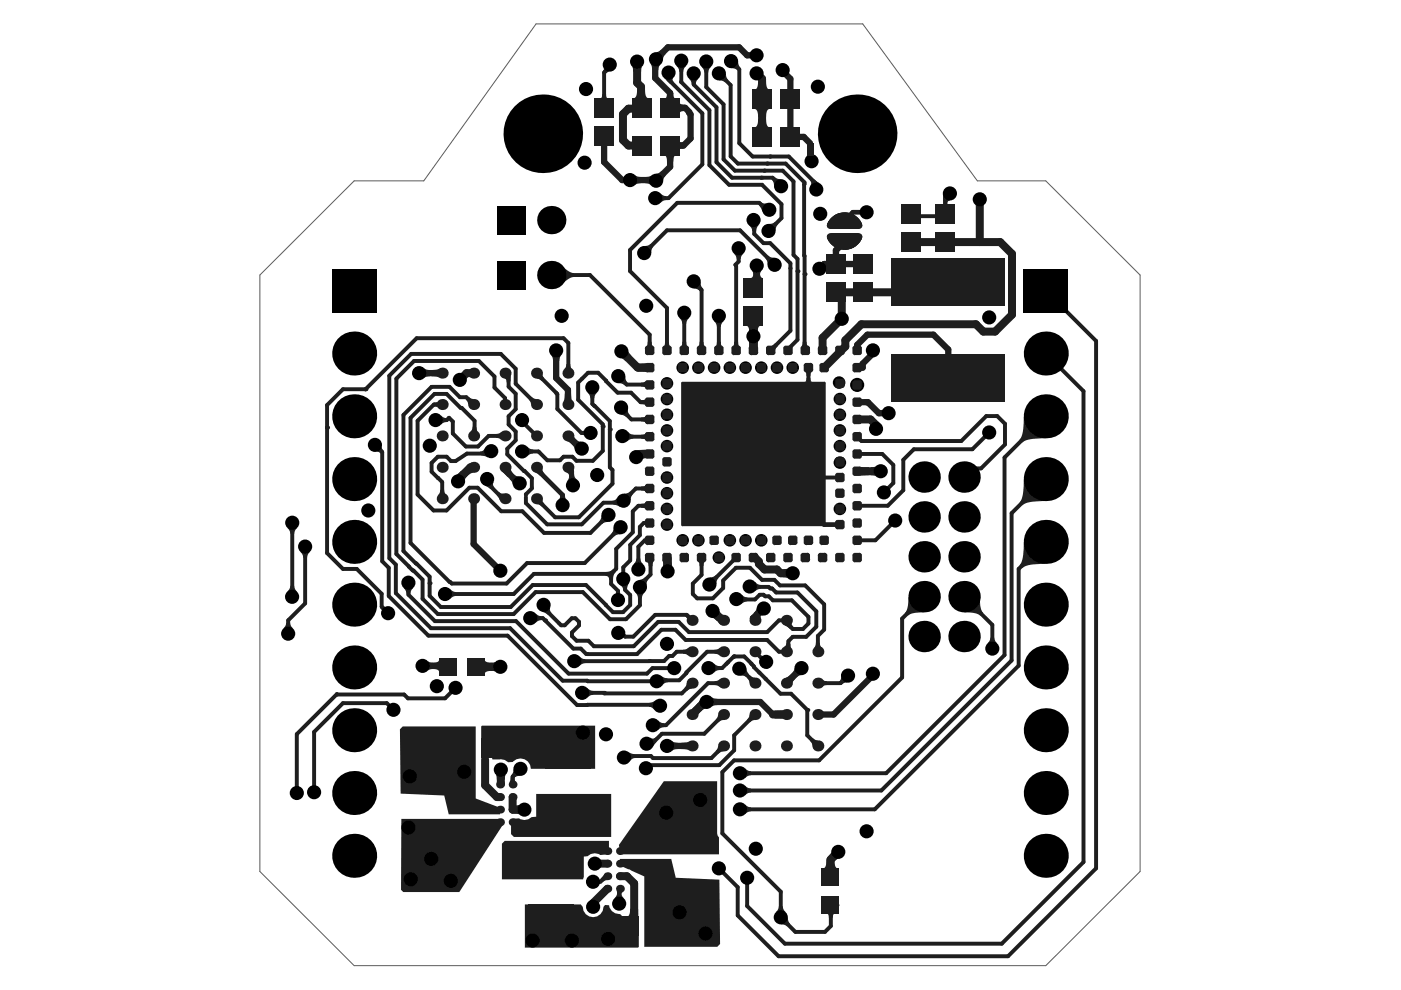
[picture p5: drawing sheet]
<svg xmlns="http://www.w3.org/2000/svg" width="297mm" height="210mm" viewBox="0 0 297 210" stroke-linecap="round" stroke-linejoin="round" font-family="sans-serif">
<g fill="#1e1e1e">
<path d="M61.5 124.2h.9l.1 .7 .5 .6-2.1-.1 .5-.6z"/>
<path d="M60.7 132h.8l.2 .7 .4 .6h-2.1l.5-.6z"/>
<path d="M60.9 111.9h2.1l-.5 .6-.1 .7h-.9l-.1-.7z"/>
<path d="M63.6 117h2.1l-.4 .6-.2 .6h-.8l-.2-.6z"/>
<path d="M80.6 128.9l.6-.5 .4 .3-.7 .7z"/>
<path d="M79.8 95.8l1.2-1.1v.4l.3 .5-.6 .6-.4-.4z"/>
<path d="M91.7 140.5a1.04 1.04 0 0 0 1.4-.7v2.7a1.04 1.04 0 0 0-1.4-.7z"/>
<path d="M90.7 140.1l.4 .3 .7 .1v1.3l-.7 .1-.4 .3z"/>
<path d="M95.4 124.9l.6 .5 .7 .1v.9l-.7 .1-.6 .5z"/>
<path d="M85.5 124.6h2.1l-.4 .6-.2 .7h-.8l-.2-.7z"/>
<path d="M93.3 103.8h.9l.1 .6 .3 .5h-1.7l.3-.5z"/>
<path d="M92 85.4l.8-.2v1.2l-.8-.2z"/>
<path d="M93.4 88.1l.6 .4 .7 .1v.9l-.7 .1-.6 .5z"/>
<path d="M91.5 78.4l1.5-.2v1.8l-1.5-.2z"/>
<path d="M89.9 78.1l.5 .3h.7v1.4l-.7 .1-.5 .3z"/>
<path d="M108.3 164.8h.8l.2 1h-1.3z"/>
<path d="M105.1 164.2h2.1l-.2 1.1h-1.7z"/>
<path d="M108.9 163.1l1.4 1.4-.7 .1-.6 .4-.6-.6 .4-.6z"/>
<path d="M109 170.8l1.1-.2v2.1l-1.1-.2z"/>
<path d="M102.7 139.7a1.31 1.31 0 0 0 1.7 .8v1.7a1.31 1.31 0 0 0-1.7 .9z"/>
<path d="M103.9 140.5l1.1-.2v2.1l-1.1-.2z"/>
<path d="M105.7 104.3l.5 .3h.6l-.8 1.5-.7-1.1z"/>
<path d="M106.8 100.2l1.5-1.1 .1 .8 .6 .7-1.4 .5z"/>
<path d="M102.7 102.9l1.9-.7-.1 .6 .3 .6-.8 .3z"/>
<path d="M101.8 95.8l.6-.2 .4-.6 .7 2-1.4-.4z"/>
<path d="M108.9 100.5l.5 .4 .6 .1-1.3 1.6-.6-1z"/>
<path d="M105.2 92l.6-.1 .5-.3v1.7l-.5-.4-.6-.1z"/>
<path d="M100.2 90.4l.8 .2 .4 1.2-1.7-.3 .4-.4z"/>
<path d="M98.8 84.7l.6-.6 .5 .4 .5 .1-1.1 1.2-.2-.6z"/>
<path d="M122.8 139.1l.6 .5 .7 .2v.8l-.7 .2-.6 .4z"/>
<path d="M114.8 129.7l1.9-1-.1 .7 .3 .5-.8 .4z"/>
<path d="M113.5 130l.6 .5 .7 .1v.9l-.7 .1-.6 .5z"/>
<path d="M113.7 106.9l1.2-1.2 .1 .6 .4 .5-.6 .6-.5-.4z"/>
<path d="M120.1 100.2l1.5-.8 .1 1.5-1 .3-.1-.7z"/>
<path d="M113.5 100.2l1.4-1.1 .2 .7 .3 .6-.8 .5z"/>
<path d="M111.8 94.7l.6 .4 .6 .2v.8l-.6 .2-.6 .5z"/>
<path d="M120.7 100.7l1-.2 .2 .7 .4 .5-2 .3 .3-.6z"/>
<path d="M118.8 104.9h1l.2 .9h-1.5z"/>
<path d="M119.8 83.5h1.3l.2 1.5h-1.8z"/>
<path d="M112.1 84.7l.6-.6 .5 .4 .6 .1-1.2 1.2-.1-.6z"/>
<path d="M123.3 91.4l.5-.1v1l-.5-.1z"/>
<path d="M120.1 77.2h.8l.1 .6 .3 .6-1.7-.2 .4-.4z"/>
<path d="M113.7 80.3l1.2-1.2 .1 .6 .4 .5-.6 .6-.5-.4z"/>
<path d="M116.9 75.4h2.1l-.3 .4-.1 .7h-1.3l-.1-.7z"/>
<path d="M119 56.2a4.5 4.5 0 0 0 2.7 1.7v.8a4.1 4.1 0 0 0-2.7 1.7z"/>
<path d="M133.6 192.7h1.7v1.7h-2.5a1.32 1.32 0 0 0 .8-1.7z"/>
<path d="M130.9 189.3h.8l.2 .6 .4 .6h-2.1l.5-.6z"/>
<path d="M128 185.6l.8 1-.6 .1-.4 .4-.4-.8z"/>
<path d="M133.1 159.4l1.4 .5 .2 .8-.6 .2-.6 .5z"/>
<path d="M130.6 125.3h.8l.1 .5h-1z"/>
<path d="M135.4 123l.8-.2 .5-.4 .8 .5-.4 .5v.8z"/>
<path d="M134.6 125.5h2.1l-.4 .7-.2 .6h-.8l-.2-.6z"/>
<path d="M131.4 124.1l2-.6-.5 1.4-.8 .2-.2-.6z"/>
<path d="M137.1 119.2l1.5-.1-.3 .9h-.8l-.1-.6z"/>
<path d="M127.5 109.2l1.5 1.5-.8 .1-.5 .3-.6-.6 .3-.5z"/>
<path d="M134.9 118.4h.9l.1 .7 .5 .6h-2.1l.5-.6z"/>
<path d="M130.1 111.8l1.5 1.5-.8 .1-.6 .3-.6-.6 .4-.5z"/>
<path d="M135.9 103.2a.87 .87 0 0 0 1-.4v1.6l-.2-.3-.8-.1z"/>
<path d="M135.5 95.4l1.6-.1v1.9l-1.6-.1z"/>
<path d="M135.4 95.5l1.7-.1 .2 1.7-.7 .1-.3 .2z"/>
<path d="M132.2 104.7l.8-.1 .6-.4 .6 .6-.4 .6-.1 .8z"/>
<path d="M129.8 106.2l.6-.2 .5-.5 .6 2-1.4-.5z"/>
<path d="M135.9 92.2a.87 .87 0 0 0 1-.4v1.6l-.2-.3-.8-.1z"/>
<path d="M135.9 88.5a.87 .87 0 0 0 1-.3v1.6l-.2-.4-.8-.1z"/>
<path d="M135.9 84.9a.87 .87 0 0 0 1-.4v1.6l-.2-.3-.8-.1z"/>
<path d="M131.5 87.9l1.7-1.2v.7l.3 .6-.7 .5-.5-.4z"/>
<path d="M133.1 91.5l.6 .5 .6 .2-.1 .8-.6 .2-.7 .4z"/>
<path d="M137.3 72.5h.9a.87 .87 0 0 0 .3 .9l-1.6 .1 .3-.3z"/>
<path d="M135.2 77.1l1.9-.1v1.9l-1.9-.1z"/>
<path d="M131.8 76l1.4-1.5 .7 .9-1.2 1.2z"/>
<path d="M136.6 52.2l.8-.2 .5-.3 .6 .6-.3 .6-.1 .7z"/>
<path d="M136.9 37.5l.7-.1 .5-.2-.2 2.1-.4-.3-.7-.2z"/>
<path d="M134.7 37.1l.4 .3 .7 .1v1.3l-.7 .1-.4 .3z"/>
<path d="M127.7 20h.8l.1 .6 .3 .3h-1.7l.4-.3z"/>
<path d="M135.1 19.1h1.7a1.31 1.31 0 0 0 .8 1.8h-3.4a1.31 1.31 0 0 0 .9-1.8z"/>
<path d="M134 14.1h2.1l-.2 1.1h-1.7z"/>
<path d="M128 14.5l1.2 .7-.8 .5-.6-.6 .2-.3z"/>
<path d="M146.6 150.3l1.3-1.2 1.2 1.2-1.2 1.3z"/>
<path d="M144.5 157.5l1.5-.3v1.9l-1.5-.3z"/>
<path d="M148.3 148.6l1.2 1.7-.9 .5-.9-1.4z"/>
<path d="M142.5 157.1l.5 .3 .7 .1v1.3l-.7 .1-.5 .3z"/>
<path d="M139.5 152.7l.6 .5 .7 .1v.9l-.7 .1-.6 .5z"/>
<path d="M144.8 137.8l.6-.1 .5-.3v1.6l-.5-.3-.6-.1z"/>
<path d="M145.6 144.8l1.2 1.2-.6 .1-.5 .4-.6-.6 .4-.5z"/>
<path d="M140.1 143.3l.7 .4 .7 .1 .1 .9-.6 .1-.6 .5z"/>
<path d="M145.9 130.1l.4 .3-.6 .7-.4-.4z"/>
<path d="M147.9 119.1h1.7l-.3 .2-.1 .7h-.9a.88 .88 0 0 0-.3-.9z"/>
<path d="M140.5 118.9h1.9v1.6l-1.7 .3z"/>
<path d="M140.7 119h1.7l.2 1.1h-2.1z"/>
<path d="M141 72.5h.8a.87 .87 0 0 0 .4 .9l-1.6 .1 .3-.3z"/>
<path d="M144.7 72.5h.8a.87 .87 0 0 0 .3 .9l-1.5 .1 .3-.3z"/>
<path d="M148.3 72.5h.9a.86 .86 0 0 0 .3 .9l-1.6 .1 .3-.3z"/>
<path d="M144 67.4h2.1l-.4 .6-.2 .6h-.8l-.2-.6z"/>
<path d="M147 61.1l1.6-1.3v.7l.4 .6-.7 .5-.5-.3z"/>
<path d="M140 41l.6 .4 .7 .2v.8l-.7 .2-.6 .5z"/>
<path d="M140.7 32.9h2.7a1.02 1.02 0 0 0-.7 1.3h-1.3a1.02 1.02 0 0 0-.7-1.3z"/>
<path d="M144.1 30.1l.8 .1v1.3l-.8 .1z"/>
<path d="M139.1 36.8l.6-.1 .5-.4 1 .9-.5 .6-.1 .5z"/>
<path d="M144.1 21.7a.92 .92 0 0 0 1.2 .5v1.3a1.04 1.04 0 0 0-1.2 .4z"/>
<path d="M141.4 19.7h1.3a1.03 1.03 0 0 0 .4 1.1l-2.1 .1a.9 .9 0 0 0 .4-1.2z"/>
<path d="M143.4 13.9h2.1l-.5 .7-.1 .6h-.9l-.1-.6z"/>
<path d="M148.7 14.1h2.1l-.5 .6-.1 .7h-.9l-.1-.7z"/>
<path d="M140.9 16.6l1.9-.1a.61 .61 0 0 0 .1 .9l-.8 .4z"/>
<path d="M146.1 16.6h2l-.5 .6-.1 .7h-.8l-.2-.7z"/>
<path d="M139.1 11.1l.5-.2 .6-.4 .9 .9-.4 .6-.1 .5z"/>
<path d="M157.9 162.9l.7 .5 .6 .1v.9l-.6 .1-.7 .5z"/>
<path d="M157.9 166.6l.7 .4 .6 .2v.8l-.6 .2-.7 .5z"/>
<path d="M157.9 170.5l.7 .5 .6 .2v.8l-.6 .2-.7 .4z"/>
<path d="M158.9 151.5l1.2 1.2-.6 .1-.5 .3-.6-.5 .4-.5z"/>
<path d="M158.4 143.8l.6-.6 .5 .4 .6 .1-1.2 1.2-.1-.6z"/>
<path d="M158.2 141.6l.2 .8 .4 .6-.5 .6-.6-.3h-.8z"/>
<path d="M160.8 129l1.1 .8-.6 .8-.1 .8-1.6-1z"/>
<path d="M160.4 128.9l1.4 1.6-.6 .1-.5 .4-.9-1 .5-.6z"/>
<path d="M157.2 126l.6 .5 .7 .2-.1 .8-.6 .2-.7 .4z"/>
<path d="M160.1 123.4l.6 .5 .6 .1v.9l-.7 .1-.7 .5z"/>
<path d="M158 69h3.4a1.3 1.3 0 0 0-.8 1.7h-1.7a1.3 1.3 0 0 0-.9-1.7z"/>
<path d="M155.7 72.5h.8a.87 .87 0 0 0 .3 .9l-1.5 .1 .3-.3z"/>
<path d="M158.9 71.8h1.7l.1 1.8h-1.9z"/>
<path d="M163.2 73.3a.7 .7 0 0 0 .9-.3l.3-.3 .6 .6a1.27 1.27 0 0 0-.7 1.1z"/>
<path d="M158.7 72.4h2.1l-.2 1h-1.7z"/>
<path d="M158.9 69.2h1.7l.2 1h-2.1z"/>
<path d="M159.8 57.6h1.3a1.04 1.04 0 0 0 .7 1.4h-2.7a1.04 1.04 0 0 0 .7-1.4z"/>
<path d="M162.3 54.8l.6-.6 .5 .3 .8 .2-1.5 1.4-.1-.7z"/>
<path d="M159.4 57.4h2.1l-.3 .4-.1 .7h-1.3l-.1-.7z"/>
<path d="M163 47.5l.8-.1 .5-.4 .6 .6-.3 .6-.2 .8z"/>
<path d="M161.4 42.8l.5 .3h.7l-.9 1.8-.7-1.3z"/>
<path d="M158.8 47.8l2.1-.2-.4 .7-.2 .6-.8 .1-.2-.6z"/>
<path d="M164.2 37.5l.6 .4 .8 .1-1.5 1.5-.1-.8-.3-.6z"/>
<path d="M160.7 17.3h1.7a1.31 1.31 0 0 0 .9 1.7h-3.4a1.31 1.31 0 0 0 .8-1.7z"/>
<path d="M159.9 23.1h3.4a1.3 1.3 0 0 0-.9 1.7h-1.7a1.3 1.3 0 0 0-.8-1.7z"/>
<path d="M152.4 17l1.5-1.4 .1 .7 .4 .6-.6 .6-.6-.3z"/>
<path d="M175.3 193.7h1.7l-.3 .2-.1 .7h-.9l-.1-.7z"/>
<path d="M175.2 182.4h1.7a1.31 1.31 0 0 0 .9 1.8h-3.4a1.31 1.31 0 0 0 .8-1.8z"/>
<path d="M176.2 180.7l1.5 1.4-.9 .6-1.2-1.2z"/>
<path d="M171.8 157.1l.5-.6 .6 .4 .5 .1-1.2 1.2-.1-.6z"/>
<path d="M166.7 136.2l.9 .3 .2 1.2-1.5-.6 .3-.3z"/>
<path d="M173 136.3h.8l.1 .6 .3 .5h-1.6l.3-.5z"/>
<path d="M174.2 144l.5 .3 .6 .1v.9l-.6 .1-.5 .3z"/>
<path d="M166.6 143.7l1.3-.9 .9 .9-.9 1.3z"/>
<path d="M168.4 141.7l1.5 1.4-.5 .2-.6 .4-.9-.9 .4-.6z"/>
<path d="M166.4 132.6l1.5-.7v.5l.3 .5-.6 .5z"/>
<path d="M170.6 78.8h1.6l-.3 .2-.1 .8h-.8a.88 .88 0 0 0-.3-1z"/>
<path d="M170.2 72.5h.8l.1 .6 .3 .3h-1.5l.2-.3z"/>
<path d="M171.7 38.2l1-.1 1.1 .8-2 .4 .2-.5z"/>
<path d="M182.4 99l1.9 .1v1.7l-1.9 .1z"/>
<path d="M184.6 99.1l1.1-.2v2.1l-1.1-.2z"/>
<path d="M200 43h.8l.1 .6 .3 .2h-1.6l.3-.2z"/>
<path d="M199.9 41.3l1.6 1.2-.5 .2-.2 .6-.8-.3z"/>
<path d="M210 135.2h.8l.2 .6 .4 .6h-2.1l.5-.6z"/>
<path d="M107 80.3l1.2-.9 .1 1.4-.9 .3-.1-.6z"/>
<path d="M120.3 93.6l1.3-1.3 .9 1.3-.9 .9z"/>
<path d="M122.1 93.1l.5 .4 .6 .1-1.3 1.7-.2-.6-.5-.5z"/>
<path d="M130.7 188.9l1.3 .1-.2 .5-.1 .6-.8-.2z"/>
<path d="M128.6 121.3l.7-.2 .7-.4 .6 .6-.5 .6-.1 .8-.9 .2a.74 .74 0 0 0-.8-.8z"/>
<path d="M135.9 106.8a.87 .87 0 0 0 1-.3v1.6l-.2-.3-.8-.1z"/>
<path d="M135.9 81.1l.6-.1 .4-.2v1.6l-.3-.3-.7-.1z"/>
<path d="M131.1 81.2l1.5-1.4 .1 .7 .3 .6-.6 .6-.5-.3z"/>
<path d="M150.9 147.8l.5 .3 .6 .1v1.3l-.7 .1-.4 .3z"/>
<path d="M160.7 25.3h1.7a1.31 1.31 0 0 0 .9 1.7h-3.4a1.31 1.31 0 0 0 .8-1.7z"/>
<path d="M155.6 53.7h2.1l-.5 .6-.2 .7h-.8l-.2-.7z"/>
<path d="M155 14.5l1.5-1.5 .1 .7 .3 .6-.5 .6-.6-.3z"/>
<path d="M165.9 120.7l1.1-.2v2.1l-1.1-.2z"/>
<path d="M171 80.1h.8l.1 .6 .3 .3h-1.6l.3-.3z"/>
<path d="M111.3 191.8h11.8l.4 .5a2.21 2.21 0 0 0 2.3 2.2 2.21 2.21 0 0 0 2.2-2.2l.3-.4h.8a2.1 2.1 0 0 0 2.3 1.9l.5 .4 .4 .7a2.26 2.26 0 0 0-.1 2.6 1.61 1.61 0 0 0 2.5-.3l.7 .3v3.2l-.1 .2h-24z"/>
<path d="M107 178.3h22.1v2.8l-1.8 .2a2.1 2.1 0 0 0-2.7 .2l-.8 .1v4.4l-.2 .4h-17.2v-7.5z"/>
<path d="M137.7 149l.6-.1 .7-.4-.3 2-.5-.5-.6-.2z"/>
<path d="M137.9 156.4l.6 .2 .5-.3 .2 1-.8 1.1z"/>
<path d="M124.5 145.9l.6 .4 .7 .2v.8l-.7 .2-.6 .5z"/>
<path d="M97.5 100.1l1.8-1.3 1 1.4-.6 .3-1 .8z"/>
<path d="M96.9 100.6l.8-.7 1.4 1-.5 .9z"/>
<path d="M124.5 83.2h2.1l-.4 .6-.2 .6h-.8l-.2-.6z"/>
<path d="M137.9 13.5l2.1 .2-.3 .5-.1 .7-1.4-.2z"/>
<path d="M165.6 196l1.4-1.5 .1 .8 .4 .6-.6 .5-.6-.3z"/>
<path d="M165.1 192.2h.9l.1 .6 .5 .6h-2.1l.5-.6z"/>
<path d="M164.2 150.7l1.8-.1v1.8l-1.8-.1z"/>
<path d="M152.2 151.5l1.2 1.2-.5 .1-.6 .3-.5-.5 .3-.5z"/>
<path d="M152.2 158.1l1.2 1.2-.5 .1-.6 .4-.5-.6 .3-.5z"/>
<path d="M151.5 137.8l.6-.1 .5-.3v1.6l-.5-.3-.6-.1z"/>
<path d="M151.5 144.4l.6-.1 .5-.3v1.7l-.5-.3-.6-.1z"/>
<path d="M178.3 143.5l1.3 1.2-.6 .1-.5 .3-.6-.6 .4-.5z"/>
<path d="M151.3 140.6l.6 .5 .7 .1v.9l-.7 .1-.6 .5z"/>
<path d="M151.9 129.2l1.5 1.2-1.1 1.3-1.2-.9z"/>
<path d="M192.6 126.5l3.3 3.3-2.2 .2-1.2 .5-.6-.5a4.7 4.7 0 0 0 .7-3.5z"/>
<path d="M151.1 131l1.5-1.5 .6 .9-1.2 1.2z"/>
<path d="M150.4 122.4l.8-.1 .5-.3 .6 .5-.3 .6-.1 .8z"/>
<path d="M152 72.5h.8a.87 .87 0 0 0 .4 .9l-1.6 .1 .3-.3z"/>
<path d="M151.4 68h2.1l-.5 .7-.2 .6h-.8l-.2-.6z"/>
<path d="M204.4 129.8l3.3-3.3 .2 2.2 .5 1.3-.5 .5a4.7 4.7 0 0 0-3.5-.7z"/>
<path d="M217.1 114.9l4.6 4.6-3.2 .3-.9 .2-.8 .4-.6-.5 .3-.5 .4-1.2z"/>
<path d="M217.1 101.6l4.6 4.6-3.2 .2-.9 .3-.8 .4-.6-.6 .3-.5 .4-1.2z"/>
<path d="M217.1 88.3l4.6 4.6-3.2 .2-.9 .2-.8 .5-.6-.6 .3-.5 .4-1.2z"/>
<path d="M102 154l.2-.1h24v9.1h-13.6a2.19 2.19 0 0 0-1.5-2 2.19 2.19 0 0 0-2.4 .6h-1a4.2 4.2 0 0 0-3.3-.6 1.54 1.54 0 0 0-1.5-1.5l-.9-.7z"/>
<path d="M108.4 173.7l1.6-.2a2.08 2.08 0 0 0 2.7-.2l1-.1v-4.9h15.9v9.2h-20.6l-.6-.6z"/>
<path d="M85.1 173.6h21a.87 .87 0 0 1 .6 1.1l-9.3 14.4h-11.9l-.5-.4z"/>
<path d="M131.4 182.1h10.9l1 4 9.2 .4 .2 13.6-.6 .6h-15.5v-14.9l-5.2-2.3z"/>
<path d="M140.7 165.6h11.3v11.1l.4 .8v3.6h-20.3l-.7-.6-.2-1.4z"/>
<path d="M85.4 154h15.5v15.3l5.1 2v1.4h-10.9l-.9-4-9.3-.4-.1-13.7z"/>
</g>
<path d="M69.3 85.9l.1 4.8M62 126.5h-.1M64.7 127.9l-3.6 3.6v2.9" fill="none" stroke="#1e1e1e" stroke-width=".83"/>
<circle cx="69.4" cy="90.7" r=".42" fill="#1e1e1e"/>
<path d="M69.4 90.7h-.1M81 119l1.4 1.4M82.6 118.4l1.3 1.3M72.7 120.6h2.9M80.9 125.9v2.7l1.4 1.4M71.4 147.2l.1 .1M72.7 149.1h9.3l1.4 1.4" fill="none" stroke="#1e1e1e" stroke-width=".83"/>
<circle cx="77.5" cy="82.5" r=".42" fill="#1e1e1e"/>
<path d="M72.7 82.5h4.8M77.5 82.5h.1M89.6 122.9v4.1M91.1 122.3v4" fill="none" stroke="#1e1e1e" stroke-width=".83"/>
<path d="M89.6 141.2h5l.3 .2" fill="none" stroke="#1e1e1e" stroke-width="1.3"/>
<circle cx="91.1" cy="123.7" r=".42" fill="#1e1e1e"/>
<g fill="none" stroke="#1e1e1e" stroke-width=".83">
<path d="M101.5 76.5l3.3 3.3M106.2 75l3.1 3.2M107.1 79.1l.7 .8M92.3 89.1h2.4l.5-.5 .8 .8v2.5M93.8 85.8h-1.8l-3.5 3.4M94.7 83.5h-2.6l-5.1 5.1M96.6 97.8h-1l-.9-1h-1.9l-1.3 1.4v1.8l2.3 2.2v3.5M97.5 84.2l-2.2-2.2h-3.8l-6 6M98.9 84.2l1.5 1.6M100.6 89.2v3l-.2 .2M103.6 92.4h3.5M104.2 95.7l-.6 .5h-4.6"/>
<path d="M104.8 82.2l2.3 2.2v1.4M107.6 95.1v1.2l3.5 3.6M107.8 82l1.5 1.5v3.3l-1.5 1.5v1.7l1.5 1.5v1.9M110.7 89.1h.1M110.7 89.1l-.2 .1M85.5 116.8l2.8 2.7M99.5 103.4h1.8M103.3 101.6v.8l3.6 3.6 .2-.3M106.3 108.4h4.5M86.6 123.5v2.6l5.6 5.6M86.7 120.1l1 .9M89.6 127l3.2 3.2"/>
<path d="M91.1 126.3l2.4 2.4M95.3 123.4l.5 .3M112.4 131.1h2.7l.5 .4M115.3 128.2v.7l3.7 3.7h.7l1.5-1.5h.8l.8 .7v.8l-1.5 1.5M121.6 137.5h1.5l1.2 1.2h.2M119.3 144.3h5.2l.1 .1M124.5 149.4l-2.2 .1M110.4 163l-1.7 1.7v1.6"/>
</g>
<path d="M88.9 79.1h4.9M107.1 99.1v.5l2.8 2.9h.3M107.1 99.1h.1" fill="none" stroke="#1e1e1e" stroke-width="1.3"/>
<path d="M98.9 79.1h1.5M99.7 99.1h.7M106.1 141.4h-5.2M102.9 166.5l2.5 2.5h.6M106.2 163.2v2.9M108.7 169v2.7" fill="none" stroke="#1e1e1e" stroke-width="1.7"/>
<circle cx="115.6" cy="131.5" r=".42" fill="#1e1e1e"/>
<g fill="none" stroke="#1e1e1e" stroke-width=".83">
<path d="M119.5 71.7l1 1-.1 6.4M124.7 79l-1.3 1.3M114.2 95.7l1.8 1.9h2.7l.8-.8h1.8l.9 .9M118 83.4l.2 .2v3.1l5.1 5.1M118 83.4h.1M112.8 101.4v2.1M116 111.2h7.3M117.7 109.7h5M134.2 108.4v4.5l-3.6 3.5v4.2M135.3 115.9v4.8M136.5 110.9l-.8 .8v1.8l-2.1 2v3.3M112.9 124h11.3"/>
<path d="M113.6 125.5h10M125.9 137h8.5M129.6 123.8l1.4 1.5v1.9M132.1 122.7l.4 .4v2l1.1 1v2.2l-1.5 1.5h-2.1l-1.6-1.6M137.9 121.8l-2.2 2.3v4.2l-3 3h-3.4M128.2 146.9l-.1 .1M137.1 157.7h1.1M137.7 140.2h.1M138 160.3h-5.4l-.3 .3M128.8 185.8h-.3l-1.2 1.2h-1.6"/>
</g>
<path d="M113.8 99.1v.3l5.5 5.5v2.2M120.4 99.1l.8 .8v2.7l.4-.4M121.5 102.4v.5" fill="none" stroke="#1e1e1e" stroke-width="1"/>
<path d="M120.4 82.6v3.2M123.3 95.1l-.1 .1" fill="none" stroke="#1e1e1e" stroke-width="1.3"/>
<path d="M126.1 183.1v-.5l.5 .5h2.2M131.4 185.8h1.5l1.6 1.5M134.5 195.2l-1.2 1.2" fill="none" stroke="#1e1e1e" stroke-width="1.7"/>
<circle cx="137.7" cy="118.2" r=".42" fill="#1e1e1e"/>
<g fill="none" stroke="#1e1e1e" stroke-width=".83">
<path d="M126 86h.1M127.8 95.6l-2.1 2.1M129.3 99.1l.6 .5v3M130.9 83.3h2.9l2 2h1.9M131.7 86.7l2.2 2.2h3.8M131.7 86.7h.1M132.9 81.5l4.8 .1M137.7 92.6h-5.3l-.5 .5M133.6 118.8l-1.5 1.5M135.3 107.2h2.4M136.5 110.9h1.2M137.7 114.6h-1l-1.4 1.3"/>
<path d="M137.7 103.6h-2.9l-3 3h-3.9M137.9 118.4l-.2-.2-.5 .6"/>
</g>
<path d="M137.7 96.3h-2.2l-.6 .6" fill="none" stroke="#1e1e1e" stroke-width="1.7"/>
<circle cx="129.3" cy="91.1" r=".42" fill="#1e1e1e"/>
<path d="M127.8 90v.4" fill="none" stroke="#1e1e1e" stroke-width=".83"/>
<circle cx="127.8" cy="90.4" r=".42" fill="#1e1e1e"/>
<g fill="none" stroke="#1e1e1e" stroke-width=".83">
<path d="M129.3 13.7v.5l-1.2 1.2v7.5M137.7 71v3.3M125.6 82.1v3.5l.4 .4M126 86l3.3 3.3v1.8M131.7 86.4v.3M131.9 92.5v.6M139.5 131.9h4.4l2.2 2.1M140.2 133.5h3M145.6 130.4l1.1 1.1M146.7 138.2h-3.2l-.9 .9h-.7l-1.1 1.1M148.7 121.9l-1.8 1.8v2.2l.9 1h3.3M149.9 138.2l-5.9 6h-4.6l-.2 .2"/>
<path d="M150.3 123.9h.1M139.9 149.4v.2h.6M140.3 155.6h9M146.7 144.8l-2.1 2.2"/>
</g>
<path d="M135.1 17.5l.8 .9v4.3l.2 .2-.2 .1h-2.7l-1.1 1.2M132.1 29.7l1.1 1.2h2.9M131.7 74.5l3.5 3.4h2.5M141.4 118.2l.1 .1" fill="none" stroke="#1e1e1e" stroke-width="1.7"/>
<path d="M128.1 28.9v5.5l3.8 3.8h1.7M141.4 158.2h5.3" fill="none" stroke="#1e1e1e" stroke-width="1.3"/>
<circle cx="145.1" cy="74.3" r=".42" fill="#1e1e1e"/>
<g fill="none" stroke="#1e1e1e" stroke-width=".83">
<path d="M141.7 15.4v1.5l7.2 7.1M144.4 17.3l6 6.1M147.1 15.6v2.3M147.7 60.3v.1l1 1.1M155.7 139.2h.1M160.1 138.2l2.8 2.8-.3 .3-.2-.2v-.8M162.7 135.7l2.5 2.5M154 140.7l-.9 .9M154 140.7h.1M154.3 140.4l-.3 .3M154.3 140.4h.1M154.3 140.4l1.3-1.2h2.2l4.5 4.7"/>
<path d="M156.7 141.8h.1M156.7 141.8l.2-.2 3.2 3.2M160.1 151.5l-4.4 4.4v3.2M161 142.6h.1M162.3 143.9h.1"/>
</g>
<path d="M142.1 19.7v3.2h3.2l.9 .9M146.1 23.9l.3 .3M146.4 29.4l-1.5 1.5h-2.8v4.5M161.7 129l-2.1 2.1" fill="none" stroke="#1e1e1e" stroke-width="1.3"/>
<circle cx="159.6" cy="131.1" r=".67" fill="#1e1e1e"/>
<g fill="none" stroke="#1e1e1e" stroke-width=".83">
<path d="M153.4 33.8l2.4 2.4h6.2M154.9 33.2l1.5 1.5h6.3M155.2 37.7h6.2M156.7 30.4l2.9 2.8M156.6 55.5l-.7 .7 .2 .1M159.8 46.6l-.4-.2 .5 .4v2.8l2 2h1.4M161 43l1.4 1.5h.7M162.3 49.1h.5v.5zM163 49l-.2 .1M153.3 123.1v1.6M156 120.4h3M156.1 127l4 .1 1-1h.8l.3 .3h.8l.9 .9"/>
<path d="M158.9 124.4h4.1l.3 .4h.4l.9 .8M161.6 122.9h2.6M165.2 131.5l-2.5 2.5"/>
</g>
<path d="M160.4 56.3v4l-.7 .7M159.6 131.1l.5 .4M161.7 129h.2" fill="none" stroke="#1e1e1e" stroke-width="1.3"/>
<path d="M159.7 71.3v3M159.7 118.2h.4l.8 .8v.5M153.1 131.5h.6" fill="none" stroke="#1e1e1e" stroke-width="1.7"/>
<g fill="#1e1e1e">
<circle cx="162.7" cy="34.7" r=".42"/>
<circle cx="162" cy="36.2" r=".42"/>
<circle cx="161.4" cy="37.7" r=".42"/>
</g>
<path d="M154.6 39.2h7M159.6 33.2h3.7M161.4 37.7h2.4" fill="none" stroke="#1e1e1e" stroke-width=".83"/>
<circle cx="163.3" cy="33.2" r=".42" fill="#1e1e1e"/>
<path d="M160.4 15.6l1.2 1.1v4.3M177.7 180.6l-1.6 1.7v3.6" fill="none" stroke="#1e1e1e" stroke-width="1.7"/>
<path d="M156.7 10l1.7 1.7h2M173.4 151.5h3.3" fill="none" stroke="#1e1e1e" stroke-width="1.3"/>
<path d="M171.2 150.5v5.4l2.2 2.3M177.6 191.9l-1.4 1.4v3l-1.3 1.3h-6.3" fill="none" stroke="#1e1e1e" stroke-width=".83"/>
<circle cx="171.2" cy="150.5" r=".42" fill="#1e1e1e"/>
<path d="M167.2 135.9v1.9l-.5 .4M167.9 127.3l3.5 3.5v1.4l-1.2 1.2h-2.1l-.9-1v-.5l-.5-.4M169.1 125.6l4 4v3.3M170.7 124.1l4 4v5.4M173.4 144.8h4.8" fill="none" stroke="#1e1e1e" stroke-width=".83"/>
<path d="M169.9 141.6l-3.2 3.2" fill="none" stroke="#1e1e1e" stroke-width="1.3"/>
<path d="M174.7 111.2h3.4" fill="none" stroke="#1e1e1e" stroke-width="1"/>
<circle cx="178.1" cy="87.9" r=".85" fill="#1e1e1e"/>
<path d="M169.1 54.9v2.6M170.6 54.3v3.8M169.1 72l-2 2v.3M170.6 74.3h.1" fill="none" stroke="#1e1e1e" stroke-width=".83"/>
<path d="M174.4 71.6v2.7l-.2-.2" fill="none" stroke="#1e1e1e" stroke-width="1.7"/>
<path d="M177.2 56h-2.5l-1 1" fill="none" stroke="#1e1e1e" stroke-width="1.4"/>
<g fill="#1e1e1e">
<circle cx="170.6" cy="58.1" r=".42"/>
<circle cx="169.1" cy="57.5" r=".42"/>
</g>
<g fill="none" stroke="#1e1e1e" stroke-width=".83">
<path d="M144.4 12.9v4.4M147.1 17.9l4.8 4.9v11.6l3.3 3.3M149.7 13v5.5l3.7 3.6v11.7M152.4 15.6l2.5 2.4v15.2M155 13l1.7 1.7v15.7M148.9 24v10.9l-7.2 7.1h-2.8M150.4 23.4v11.6l4.2 4.2M161.6 39.2l4.1 4.1v3l-2.7 2.7M162 36.2h4l2.2 2.3v15.5l.9 .9M162.7 34.7h3.9l4 4v15.6M163.3 33.2h3.9l5.9 5.8v1M163.8 37.7l1.8 1.8"/>
<path d="M118.4 58.3h6.7l12.6 12.7M136.6 53.7l4.8-4.9h15.5l7.3 7.4M156.1 56.3v18M156.6 52.6v2.9M161 43h-17.4l-10 10v4.5l7.8 7.8v9M163.3 51.6l4.3 4.2M167.6 55.8v14.3l-4.2 4.2M169.1 57.5v14.5M170.6 58.1v16.2M201.4 41l-1 1v3.8h-7.8M101.5 76.5h-13.7l-3.8 3.8v37.2l2.7 2.6M104.8 79.8v2.4"/>
<path d="M106.2 75h-19l-4.7 4.7v38.7M107.8 79.9v2.1M109.3 78.2v3.2l4.5 4.4M113.8 79.1l4.2 4.3M119.5 71.7h-31.2l-10.8 10.8M124.7 79h2.1l4.1 4.3M131.1 79.7l1.8 1.8M145.1 66.3v8M148.7 61.5v12.8M152.4 67v7.3M171.4 77.9v6.7l-11.7 11.7M221.7 61.6l10.7 10.7v111.8l-18.7 18.6h-48.6l-8.7-8.6v-6l-4-4"/>
<path d="M221.9 75h-.2l8 7.9v99.9l-17.3 17.3h-46l-8-8v-6M69.3 90.7v26.6l3.4 3.3M72.7 82.5l-3.4 3.4M79.5 94.3l1.5 1.6v23.1M85.5 88v28.8M87 88.6v26.5l8.3 8.3M88.5 89.2v15.7l3.4 3.3h2.8l4.8-4.8M94.7 83.5l5.9 5.7M96 91.9l2.8 2.8h2.6l2.2-2.3M97.5 84.2h1.4M99 96.2l-2.4 1.6M109.3 93.4l-1.7 1.7"/>
<path d="M110.5 89.2l3.3 3.2M110.7 95.7h3.5M111.1 99.9l1.7 1.5M122.2 97.7h3.5M123.3 91.8h1.9M123.4 80.3l-.8 .8v3.7l5.2 5.2M127.8 90.4v5.2M129.3 91.1v8M177.9 81.1l.2 .2M181.7 96.3h5.4l2.3 2.3v3.8l-2 2M181.7 92.6l1 .9h21.1l5.3-5.3h2.3l1.7 1.7v4.3l-5.1 5.1h-3.6M209.7 91.7l-3.5 3.6h-12.4l-2.3 2.2v6.4l-3.3 3.3h-6.5"/>
<path d="M221.7 88.3l-8.7 8.7v41.9l-25.1 25h-31M62 110.8v15.7M64.7 115.9v12M83.9 119.7v6.1l7.5 7.4h16.8l11.1 11.1M88.3 119.5l2.8 2.8M101.3 103.4l5 5M110.8 108.4l4.6 4.6h9.8l3.8-3.8M111.5 105.4v1.3l4.5 4.5M112.8 103.5l-1.3 1.3v.2M113.8 105.7l3.9 4M127.9 106.6l-4.6 4.6M129.9 102.6l-7.2 7.1"/>
<path d="M131.6 111.8l-7.6 7.6h-12.2l-4.4 4.3h-11.6M135.3 107.2l-1.1 1.2M137.9 118.4v3.4M148.7 118.2v3.7M156.1 118.2l-5.8 5.7M164.7 101.2h13.4M189.8 110.4l-4.2 4.2h-3.9M221.7 114.9l-5.7 5.7v20.5l-30.5 30.5h-28.6M221.7 101.6l-7.2 7.2v31.2l-27.6 27.6h-30M75.6 120.6l5.3 5.3M82.4 120.4v6l8.4 8.4h16.8l14.7 14.7M87.7 121l1.9 1.9"/>
<path d="M92.2 131.7h17.2l11.2 11.1h16.6l1.1-1.1h4.6M112.9 124l-4.6 4.7h-14.8M113.6 125.5l-4.7 4.7h-16.1M115.6 131.5l6 6M121.3 134.1v.8l.9 1h2.5l1.2 1.1M123.6 125.5l5.7 5.8M124.2 124l4.2 4.2M129.6 121.7v2.1M129.6 121.7h-16.4l-4.3 4.2h-14.6M130.6 120.6l-1 1.1M132.1 120.3v2.4M139.5 131.9l-5.1 5.1"/>
<path d="M140.2 133.5l-5.1 5.2h-10.6M143.2 133.5l2.2 2.2h17.3M145.6 130.4h-6.7l-4.6 4.6h-1.8l-1.4-1.5M146.1 134h16.6M149.9 138.2h3.5M153.3 124.7l-2.2 2.2M156 120.4l-2.7 2.7M159 120.4l2.6 2.5M163.9 127.3h4M164.2 122.9l1.2 1.2h5.3M164.6 125.6h4.5M165.2 138.2h1.5"/>
<path d="M165.2 131.5h1.5M173.1 132.9l-2.2 2.1h-2.8l-.9 .9M174.7 133.5l-1.3 1.3v3.4M195.9 124.7v1.8l-4.6 4.7v12.4l-17.6 17.6h-18.1l-2.4 2.5v13l12.3 12.4v5.4l3.1 3.1M204.4 126.5l6 6v5M71.4 147.2l-8.5 8.5v12.4M72.7 149.1l-6.1 6.1v12.8M96.6 145.8l-2.2 2.3h-7.9l-.8-.8h-14.2M121.8 140.2h15.9M123.4 146.9h4.8M124.5 149.4h15.4M124.6 144.4h14.6"/>
<path d="M128.1 147h16.5M137.7 140.2h3.1M140.3 155.6l-2.1 2.1M150.2 141.6h2.9M153.4 144.8h-3.3l-8.9 9h-2.8M153.4 158.2l-2.6 2.5h-12.4l-.4-.4M153.4 151.5l-4.1 4.1M155.7 159.1l-3.2 3.1h-14.9l-.7 .7M162.3 143.9l3.2 3.2h2.2l3.5 3.4M179.8 143.2l-1.6 1.6M131.4 188.4l-.1 .2v3"/>
</g>
<g fill="none" stroke="#1e1e1e" stroke-width="1.3">
<path d="M156.7 10h-15.1l-2.7 2.7v3.9l3.2 3.1M165.9 14.9v.2l1.7 1.6v12.3h2.8l1.3 1.4M142.1 35.4l-3 2.9-.1-.1h-5.4M146.4 24.2v5.2M171.7 33v.9M117.9 74.3v5.8l2.5 2.5M181.7 74.3v-1.2l2.2-2.1h14l3.2 3.1v6M185.2 74.4l-.1-.1v.6l-2.2 2.2v.8h-1.2M120.4 92.4l2.8 2.8M181.7 85.3h2M100.4 105.7v9.7l5.7 5.6M149.8 148.8h.1"/>
<path d="M149.8 148.8h11.4l2.7 2.7M185.1 142.8v.4l-8.4 8.3"/>
</g>
<g fill="none" stroke="#1e1e1e" stroke-width="1.7">
<path d="M135.1 13.1v4.4M132.1 24.2v5.5M161.6 21v8M193.1 51.3h19l2.5 2.5v12.9l-3.6 3.6h-2.5l-1.6-1.6h-24.3l-3.4 3.4v1.4l-4.5 4.4M200.9 51.3l-.5 .5M201.1 59.8l-2.3 2.2h-21.6l1.3 1.2v4.4M207.7 42.3v9M98.9 79.1l-1.3 1.4M159.7 67v4.3M178.4 67.6h.1M178.4 67.6l-4 4M99.7 99.1l-2.2 2.2v.7"/>
<path d="M181.7 99.9h5M181.7 88.9h2.9l1.1 1.2v.8M97.5 102v.1M97.5 102l-.4 .1M141.5 118.3v2.8M160.9 119.5l1.2 1.2h2.6l.8 .8h2.6M151.1 129.5l2 2M149.8 148.8h-.4l-2.7 2.7M163.9 151.5h2.8M102.9 161v5.5M108.7 171.7h2.5M128.8 188.4l-3 3.1v.8"/>
<path d="M134.5 187.3v7.9"/>
</g>
<path d="M179.1 51.2l-1.9 1.9v2.9h5.9M183.7 85.3h.3l2.3 2.3h2.1" fill="none" stroke="#1e1e1e" stroke-width="1.4"/>
<path d="M183.7 45h-2.9l-1.7 1.7M171.4 107.9l3.3 3.3" fill="none" stroke="#1e1e1e" stroke-width="1"/>
<g fill="#000">
<circle cx="124.2" cy="18.9" r="1.5"/>
<circle cx="129.3" cy="13.7" r="1.5"/>
<circle cx="135.1" cy="13.1" r="1.5"/>
<circle cx="139.1" cy="12.6" r="1.5"/>
<circle cx="141.7" cy="15.4" r="1.5"/>
<circle cx="144.4" cy="12.9" r="1.5"/>
<circle cx="147.1" cy="15.6" r="1.5"/>
<circle cx="149.7" cy="13" r="1.5"/>
<circle cx="152.4" cy="15.6" r="1.5"/>
<circle cx="155" cy="13" r="1.5"/>
<circle cx="160.4" cy="11.7" r="1.5"/>
<circle cx="160.4" cy="15.6" r="1.5"/>
<circle cx="165.9" cy="14.9" r="1.5"/>
<circle cx="173.4" cy="18.4" r="1.5"/>
<circle cx="115.1" cy="28.4" r="8.3"/>
<circle cx="123.9" cy="34.5" r="1.5"/>
<circle cx="133.6" cy="38.2" r="1.5"/>
<circle cx="139.1" cy="38.3" r="1.5"/>
<circle cx="165.6" cy="39.5" r="1.5"/>
<circle cx="172.1" cy="34.2" r="1.5"/>
<circle cx="181.7" cy="28.4" r="8.3"/>
<circle cx="116.9" cy="58.3" r="3"/>
<circle cx="116.9" cy="46.7" r="3"/>
<circle cx="136.6" cy="53.7" r="1.5"/>
<circle cx="138.9" cy="42" r="1.5"/>
<circle cx="147.1" cy="59.6" r="1.5"/>
<circle cx="156.6" cy="52.6" r="1.5"/>
<circle cx="159.8" cy="46.6" r="1.5"/>
<circle cx="160.4" cy="56.3" r="1.5"/>
<circle cx="162.9" cy="49" r="1.5"/>
<circle cx="163.1" cy="44.5" r="1.5"/>
<circle cx="164.2" cy="56.2" r="1.5"/>
<circle cx="173.1" cy="40.2" r="1.5"/>
<circle cx="173.7" cy="57" r="1.5"/>
<circle cx="173.9" cy="45.3" r="1.5"/>
<circle cx="183.7" cy="45" r="1.5"/>
<circle cx="201.4" cy="41" r="1.5"/>
<circle cx="207.7" cy="42.3" r="1.5"/>
<circle cx="75.1" cy="75" r="4.7"/>
<circle cx="88.9" cy="79.1" r="1.5"/>
<circle cx="117.9" cy="74.3" r="1.5"/>
<circle cx="119.1" cy="67" r="1.5"/>
<circle cx="131.1" cy="79.7" r="1.5"/>
<circle cx="131.7" cy="74.5" r="1.5"/>
<circle cx="137" cy="64.8" r="1.5"/>
<circle cx="144.7" cy="78" r="1.33"/>
<circle cx="145.1" cy="66.3" r="1.5"/>
<circle cx="148.1" cy="78" r="1.33"/>
<circle cx="151.4" cy="78" r="1.33"/>
<circle cx="152.4" cy="67" r="1.5"/>
<circle cx="154.7" cy="78" r="1.33"/>
<circle cx="158.1" cy="78" r="1.33"/>
<circle cx="159.7" cy="71.3" r="1.5"/>
<circle cx="161.4" cy="78" r="1.33"/>
<circle cx="164.7" cy="78" r="1.33"/>
<circle cx="168.1" cy="78" r="1.33"/>
<circle cx="178.5" cy="67.6" r="1.5"/>
<circle cx="185.1" cy="74.3" r="1.5"/>
<circle cx="209.7" cy="67.3" r="1.5"/>
<circle cx="221.7" cy="75" r="4.7"/>
<circle cx="75.1" cy="88.3" r="4.7"/>
<circle cx="79.5" cy="94.3" r="1.5"/>
<circle cx="91.1" cy="94.5" r="1.5"/>
<circle cx="92.3" cy="89.1" r="1.5"/>
<circle cx="97.5" cy="80.5" r="1.5"/>
<circle cx="104.2" cy="95.7" r="1.5"/>
<circle cx="110.7" cy="95.7" r="1.5"/>
<circle cx="110.7" cy="89.1" r="1.5"/>
<circle cx="123.3" cy="95.1" r="1.5"/>
<circle cx="125.2" cy="91.8" r="1.5"/>
<circle cx="125.6" cy="82.1" r="1.5"/>
<circle cx="131.7" cy="86.4" r="1.5"/>
<circle cx="131.9" cy="92.5" r="1.5"/>
<circle cx="134.9" cy="96.9" r="1.5"/>
<circle cx="141.4" cy="94.6" r="1.33"/>
<circle cx="141.4" cy="81.3" r="1.33"/>
<circle cx="141.4" cy="84.6" r="1.33"/>
<circle cx="141.4" cy="87.9" r="1.33"/>
<circle cx="141.4" cy="91.3" r="1.33"/>
<circle cx="148.1" cy="96.3" r="2.33"/>
<circle cx="148.1" cy="84.6" r="2.33"/>
<circle cx="159.7" cy="96.3" r="2.33"/>
<circle cx="159.7" cy="84.6" r="2.33"/>
<circle cx="171.4" cy="96.3" r="2.33"/>
<circle cx="171.4" cy="84.6" r="2.33"/>
<circle cx="177.9" cy="81.1" r="1.33"/>
<circle cx="178.1" cy="94.6" r="1.33"/>
<circle cx="178.1" cy="84.6" r="1.33"/>
<circle cx="178.1" cy="87.9" r="1.33"/>
<circle cx="178.1" cy="91.3" r="1.33"/>
<circle cx="178.1" cy="98.1" r="1.33"/>
<circle cx="181.7" cy="81.6" r="1.5"/>
<circle cx="185.7" cy="90.9" r="1.5"/>
<circle cx="186.7" cy="99.9" r="1.5"/>
<circle cx="188.4" cy="87.6" r="1.5"/>
<circle cx="209.7" cy="91.7" r="1.5"/>
<circle cx="221.7" cy="88.3" r="4.7"/>
<circle cx="62" cy="110.8" r="1.5"/>
<circle cx="64.7" cy="115.9" r="1.5"/>
<circle cx="75.1" cy="114.9" r="4.7"/>
<circle cx="75.1" cy="101.6" r="4.7"/>
<circle cx="78.1" cy="108.2" r="1.5"/>
<circle cx="97.1" cy="102.1" r="1.5"/>
<circle cx="103.3" cy="101.6" r="1.5"/>
<circle cx="110.2" cy="102.5" r="1.5"/>
<circle cx="119.3" cy="107.1" r="1.5"/>
<circle cx="121.5" cy="102.9" r="1.5"/>
<circle cx="126.6" cy="100.7" r="1.5"/>
<circle cx="129" cy="109.2" r="1.5"/>
<circle cx="131.6" cy="111.8" r="1.5"/>
<circle cx="132.2" cy="106.2" r="1.5"/>
<circle cx="141.4" cy="101.2" r="1.33"/>
<circle cx="141.4" cy="107.9" r="1.33"/>
<circle cx="141.4" cy="104.6" r="1.33"/>
<circle cx="141.4" cy="111.2" r="1.33"/>
<circle cx="144.7" cy="114.6" r="1.33"/>
<circle cx="148.1" cy="114.6" r="1.33"/>
<circle cx="148.1" cy="107.9" r="2.33"/>
<circle cx="152.4" cy="118.2" r="1.33"/>
<circle cx="154.7" cy="114.6" r="1.33"/>
<circle cx="158.1" cy="114.6" r="1.33"/>
<circle cx="159.7" cy="107.9" r="2.33"/>
<circle cx="161.4" cy="114.6" r="1.33"/>
<circle cx="171.4" cy="107.9" r="2.33"/>
<circle cx="178.1" cy="107.9" r="1.33"/>
<circle cx="187.4" cy="104.4" r="1.5"/>
<circle cx="189.8" cy="110.4" r="1.5"/>
<circle cx="195.9" cy="109.6" r="3.3"/>
<circle cx="195.9" cy="118.1" r="3.3"/>
<circle cx="195.9" cy="101.1" r="3.3"/>
<circle cx="204.4" cy="109.6" r="3.3"/>
<circle cx="204.4" cy="101.1" r="3.3"/>
<circle cx="204.4" cy="118.1" r="3.3"/>
<circle cx="221.7" cy="101.6" r="4.7"/>
<circle cx="221.7" cy="114.9" r="4.7"/>
<circle cx="61.1" cy="134.4" r="1.5"/>
<circle cx="61.9" cy="126.5" r="1.5"/>
<circle cx="75.1" cy="128.2" r="4.7"/>
<circle cx="82.3" cy="130" r="1.5"/>
<circle cx="86.6" cy="123.5" r="1.5"/>
<circle cx="94.3" cy="125.9" r="1.5"/>
<circle cx="106.1" cy="121" r="1.5"/>
<circle cx="112.4" cy="131.1" r="1.5"/>
<circle cx="115.3" cy="128.2" r="1.5"/>
<circle cx="131" cy="127.2" r="1.5"/>
<circle cx="131.1" cy="134.2" r="1.5"/>
<circle cx="132.1" cy="122.7" r="1.5"/>
<circle cx="135.3" cy="120.7" r="1.5"/>
<circle cx="135.7" cy="124.5" r="1.5"/>
<circle cx="141.4" cy="136.5" r="1.5"/>
<circle cx="141.5" cy="121.1" r="1.5"/>
<circle cx="150.4" cy="123.9" r="1.5"/>
<circle cx="151.1" cy="129.5" r="1.5"/>
<circle cx="156.1" cy="127" r="1.5"/>
<circle cx="158.9" cy="124.4" r="1.5"/>
<circle cx="161.9" cy="129" r="1.5"/>
<circle cx="168.1" cy="121.5" r="1.5"/>
<circle cx="195.9" cy="126.5" r="3.3"/>
<circle cx="195.9" cy="135" r="3.3"/>
<circle cx="204.4" cy="126.5" r="3.3"/>
<circle cx="204.4" cy="135" r="3.3"/>
<circle cx="210.4" cy="137.5" r="1.5"/>
<circle cx="221.7" cy="128.2" r="4.7"/>
<circle cx="75.1" cy="141.5" r="4.7"/>
<circle cx="75.1" cy="154.8" r="4.7"/>
<circle cx="83.4" cy="150.5" r="1.5"/>
<circle cx="89.6" cy="141.2" r="1.5"/>
<circle cx="92.6" cy="145.5" r="1.5"/>
<circle cx="96.6" cy="145.8" r="1.5"/>
<circle cx="106.1" cy="141.4" r="1.5"/>
<circle cx="121.8" cy="140.2" r="1.5"/>
<circle cx="123.4" cy="146.9" r="1.5"/>
<circle cx="123.6" cy="155.3" r="1.5"/>
<circle cx="128.5" cy="155.7" r="1.5"/>
<circle cx="137.1" cy="157.7" r="1.5"/>
<circle cx="138.4" cy="153.8" r="1.5"/>
<circle cx="139.2" cy="144.4" r="1.5"/>
<circle cx="139.9" cy="149.6" r="1.5"/>
<circle cx="141.4" cy="158.2" r="1.5"/>
<circle cx="142.9" cy="141.7" r="1.5"/>
<circle cx="149.8" cy="148.8" r="1.5"/>
<circle cx="150.2" cy="141.6" r="1.5"/>
<circle cx="156.7" cy="141.8" r="1.5"/>
<circle cx="162.4" cy="140.3" r="1.5"/>
<circle cx="169.9" cy="141.6" r="1.5"/>
<circle cx="179.8" cy="143.2" r="1.5"/>
<circle cx="185.1" cy="142.8" r="1.5"/>
<circle cx="221.7" cy="141.5" r="4.7"/>
<circle cx="221.7" cy="154.8" r="4.7"/>
<circle cx="62.9" cy="168.1" r="1.5"/>
<circle cx="66.6" cy="168" r="1.5"/>
<circle cx="75.1" cy="168.1" r="4.7"/>
<circle cx="86.6" cy="175.5" r="1.5"/>
<circle cx="86.9" cy="164.6" r="1.5"/>
<circle cx="98.4" cy="163.6" r="1.5"/>
<circle cx="106.2" cy="163.2" r="1.5"/>
<circle cx="110.4" cy="163" r="1.5"/>
<circle cx="111.2" cy="171.7" r="1.5"/>
<circle cx="132.3" cy="160.6" r="1.5"/>
<circle cx="136.9" cy="162.9" r="1.5"/>
<circle cx="141.2" cy="172.3" r="1.5"/>
<circle cx="148.4" cy="169.6" r="1.5"/>
<circle cx="156.9" cy="171.6" r="1.5"/>
<circle cx="156.9" cy="163.9" r="1.5"/>
<circle cx="156.9" cy="167.6" r="1.5"/>
<circle cx="160.2" cy="180" r="1.5"/>
<circle cx="183.7" cy="176.3" r="1.5"/>
<circle cx="221.7" cy="168.1" r="4.7"/>
<circle cx="75.1" cy="181.4" r="4.7"/>
<circle cx="87.1" cy="186.4" r="1.5"/>
<circle cx="91.4" cy="182.1" r="1.5"/>
<circle cx="95.6" cy="186.8" r="1.5"/>
<circle cx="112.9" cy="199.4" r="1.5"/>
<circle cx="121.3" cy="199.4" r="1.5"/>
<circle cx="125.7" cy="187" r="1.5"/>
<circle cx="125.8" cy="192.3" r="1.5"/>
<circle cx="126.1" cy="183.1" r="1.5"/>
<circle cx="128.9" cy="199.1" r="1.5"/>
<circle cx="131.3" cy="191.6" r="1.5"/>
<circle cx="144.1" cy="193.4" r="1.5"/>
<circle cx="149.6" cy="197.9" r="1.5"/>
<circle cx="152.4" cy="184.1" r="1.5"/>
<circle cx="158.4" cy="186.1" r="1.5"/>
<circle cx="165.5" cy="194.5" r="1.5"/>
<circle cx="177.7" cy="180.6" r="1.5"/>
<circle cx="221.7" cy="181.4" r="4.7"/>
</g>
<g fill="#000">
<path d="M70.4 57h9.4v9.3h-9.4z" fill-rule="evenodd"/>
<path d="M105.4 55.3h6v6h-6z" fill-rule="evenodd"/>
<path d="M105.4 43.7h6v6h-6z" fill-rule="evenodd"/>
<path d="M217.1 57h9.3v9.3h-9.3z" fill-rule="evenodd"/>
</g>
<g fill="#1e1e1e">
<path d="M93.1 139.6h3.6v3.7h-3.6z" fill-rule="evenodd"/>
<path d="M102 156.6h4.1v4.1h-4.1z" fill-rule="evenodd"/>
<path d="M99.1 139.6h3.6v3.7h-3.6z" fill-rule="evenodd"/>
<path d="M131.2 194.4h4.1v4.1h-4.1z" fill-rule="evenodd"/>
<path d="M134 28.8h4.1v4.1h-4.1z" fill-rule="evenodd"/>
<path d="M134 20.8h4.1v4.1h-4.1z" fill-rule="evenodd"/>
<path d="M126 20.8h4.1v4.1h-4.1z" fill-rule="evenodd"/>
<path d="M140.4 117.7l.5-.5h1l.5 .5v1l-.5 .5h-1l-.5-.5z" fill-rule="evenodd"/>
<path d="M144.6 117.2h1l.5 .5v1l-.5 .5h-1l-.5-.5v-1z" fill-rule="evenodd"/>
<path d="M148.2 117.2h1l.5 .5v1l-.5 .5h-1l-.5-.5v-1z" fill-rule="evenodd"/>
<path d="M140.4 110.7l.5-.5h1l.5 .5v1l-.5 .5h-1l-.5-.5z" fill-rule="evenodd"/>
<path d="M143.7 114.1l.5-.5h1l.5 .5v1l-.5 .5h-1l-.5-.5z" fill-rule="evenodd"/>
<path d="M147.1 114.1l.5-.5h1l.5 .5v1l-.5 .5h-1l-.5-.5z" fill-rule="evenodd"/>
<path d="M140.4 97.4l.5-.5h1l.5 .5v1l-.5 .5h-1l-.5-.5z" fill-rule="evenodd"/>
<path d="M140.4 100.7l.5-.5h1l.5 .5v1l-.5 .5h-1l-.5-.5z" fill-rule="evenodd"/>
<path d="M140.4 104.1l.5-.5h1l.5 .5v1l-.5 .5h-1l-.5-.5z" fill-rule="evenodd"/>
<path d="M140.4 84.1l.5-.5h1l.5 .5v1l-.5 .5h-1l-.5-.5z" fill-rule="evenodd"/>
<path d="M140.4 87.4l.5-.5h1l.5 .5v1l-.5 .5h-1l-.5-.5z" fill-rule="evenodd"/>
<path d="M140.4 90.8l.5-.5h1l.5 .5v1l-.5 .5h-1l-.5-.5z" fill-rule="evenodd"/>
<path d="M148.2 73.3h1l.5 .5v1l-.5 .5h-1l-.5-.5v-1z" fill-rule="evenodd"/>
<path d="M144.6 73.3h1l.5 .5v1l-.5 .5h-1l-.5-.5v-1z" fill-rule="evenodd"/>
<path d="M140.4 73.8l.5-.5h1l.5 .5v1l-.5 .5h-1l-.5-.5z" fill-rule="evenodd"/>
<path d="M147.1 77.5l.5-.6h1l.5 .6v.9l-.5 .5h-1l-.5-.5z" fill-rule="evenodd"/>
<path d="M144.2 76.9h1l.5 .6v.9l-.5 .5h-1l-.5-.5v-.9z" fill-rule="evenodd"/>
<path d="M140 28.8h4.1v4.1h-4.1z" fill-rule="evenodd"/>
<path d="M140 20.8h4.1v4.1h-4.1z" fill-rule="evenodd"/>
<path d="M155.6 117.2h1l.5 .5v1l-.5 .5h-1l-.5-.5v-1z" fill-rule="evenodd"/>
<path d="M159.2 117.2h1l.5 .5v1l-.5 .5h-1l-.5-.5v-1z" fill-rule="evenodd"/>
<path d="M162.9 117.2h1l.5 .5v1l-.5 .5h-1l-.5-.5v-1z" fill-rule="evenodd"/>
<path d="M153.7 114.1l.5-.5h1l.5 .5v1l-.5 .5h-1l-.5-.5z" fill-rule="evenodd"/>
<path d="M157.1 114.1l.5-.5h1l.5 .5v1l-.5 .5h-1l-.5-.5z" fill-rule="evenodd"/>
<path d="M160.4 114.1l.5-.5h1l.5 .5v1l-.5 .5h-1l-.5-.5z" fill-rule="evenodd"/>
<path d="M162.9 73.3h1l.5 .5v1l-.5 .5h-1l-.5-.5v-1z" fill-rule="evenodd"/>
<path d="M159.2 73.3h1l.5 .5v1l-.5 .5h-1l-.5-.5v-1z" fill-rule="evenodd"/>
<path d="M155.6 73.3h1l.5 .5v1l-.5 .5h-1l-.5-.5v-1z" fill-rule="evenodd"/>
<path d="M160.4 77.5l.5-.6h1l.5 .6v.9l-.5 .5h-1l-.5-.5z" fill-rule="evenodd"/>
<path d="M157.6 76.9h1l.5 .6v.9l-.5 .5h-1l-.5-.5v-.9z" fill-rule="evenodd"/>
<path d="M153.7 77.5l.5-.6h1l.5 .6v.9l-.5 .5h-1l-.5-.5z" fill-rule="evenodd"/>
<path d="M157.7 58.9h4.1v4.1h-4.1z" fill-rule="evenodd"/>
<path d="M159.5 19h4.1v4.1h-4.1z" fill-rule="evenodd"/>
<path d="M174.2 190.1h3.7v3.7h-3.7z" fill-rule="evenodd"/>
<path d="M174.2 184.1h3.7v3.7h-3.7z" fill-rule="evenodd"/>
<path d="M166.6 117.2h1l.5 .5v1l-.5 .5h-1l-.5-.5v-1z" fill-rule="evenodd"/>
<path d="M169.7 117.7l.5-.5h1l.5 .5v1l-.5 .5h-1l-.5-.5z" fill-rule="evenodd"/>
<path d="M173.9 117.2h1l.5 .5v1l-.5 .5h-1l-.5-.5v-1z" fill-rule="evenodd"/>
<path d="M177.6 117.2h1l.5 .5v1l-.5 .5h-1l-.5-.5v-1z" fill-rule="evenodd"/>
<path d="M167.1 114.1l.5-.5h1l.5 .5v1l-.5 .5h-1l-.5-.5z" fill-rule="evenodd"/>
<path d="M170.4 114.1l.5-.5h1l.5 .5v1l-.5 .5h-1l-.5-.5z" fill-rule="evenodd"/>
<path d="M173.7 114.1l.5-.5h1l.5 .5v1l-.5 .5h-1l-.5-.5z" fill-rule="evenodd"/>
<path d="M177.1 110.7l.5-.5h1l.5 .5v1l-.5 .5h-1l-.5-.5z" fill-rule="evenodd"/>
<path d="M177.1 104.1l.5-.5h1l.5 .5v1l-.5 .5h-1l-.5-.5z" fill-rule="evenodd"/>
<path d="M177.1 100.7l.5-.5h1l.5 .5v1l-.5 .5h-1l-.5-.5z" fill-rule="evenodd"/>
<path d="M177.1 97.4l.5-.5h1l.5 .5v1l-.5 .5h-1l-.5-.5z" fill-rule="evenodd"/>
<path d="M177.6 90.3h1l.5 .5v1l-.5 .5h-1l-.5-.5v-1z" fill-rule="evenodd"/>
<path d="M177.1 87.4l.5-.5h1l.5 .5v1l-.5 .5h-1l-.5-.5z" fill-rule="evenodd"/>
<path d="M177.6 83.6h1l.5 .5v1l-.5 .5h-1l-.5-.5v-1z" fill-rule="evenodd"/>
<path d="M177.6 73.3h1l.5 .5v1l-.5 .5h-1l-.5-.5v-1z" fill-rule="evenodd"/>
<path d="M173.9 73.3h1l.5 .5v1l-.5 .5h-1l-.5-.5v-1z" fill-rule="evenodd"/>
<path d="M169.7 73.8l.5-.5h1l.5 .5v1l-.5 .5h-1l-.5-.5z" fill-rule="evenodd"/>
<path d="M166.6 73.3h1l.5 .5v1l-.5 .5h-1l-.5-.5v-1z" fill-rule="evenodd"/>
<path d="M173.7 77.5l.5-.6h1l.5 .6v.9l-.5 .5h-1l-.5-.5z" fill-rule="evenodd"/>
<path d="M170.9 76.9h1l.5 .6v.9l-.5 .5h-1l-.5-.5v-.9z" fill-rule="evenodd"/>
<path d="M167.1 77.5l.5-.6h1l.5 .6v.9l-.5 .5h-1l-.5-.5z" fill-rule="evenodd"/>
<path d="M171.1 31.6h1.3v1.4h-1.3z" fill-rule="evenodd"/>
<path d="M171.1 30.4h1.3v1.3h-1.3z" fill-rule="evenodd"/>
<path d="M180.7 114.1l.5-.5h1l.5 .5v1l-.5 .5h-1l-.5-.5z" fill-rule="evenodd"/>
<path d="M180.7 110.4l.5-.5h1l.5 .5v1l-.5 .5h-1l-.5-.5z" fill-rule="evenodd"/>
<path d="M180.7 117.7l.5-.5h1l.5 .5v1l-.5 .5h-1l-.5-.5z" fill-rule="evenodd"/>
<path d="M180.7 103.1l.5-.5h1l.5 .5v1l-.5 .5h-1l-.5-.5z" fill-rule="evenodd"/>
<path d="M180.7 99.4l.5-.5h1l.5 .5v1l-.5 .5h-1l-.5-.5z" fill-rule="evenodd"/>
<path d="M180.7 95.8l.5-.5h1l.5 .5v1l-.5 .5h-1l-.5-.5z" fill-rule="evenodd"/>
<path d="M180.7 92.1l.5-.5h1l.5 .5v1l-.5 .5h-1l-.5-.5z" fill-rule="evenodd"/>
<path d="M180.7 88.4l.5-.5h1l.5 .5v1l-.5 .5h-1l-.5-.5z" fill-rule="evenodd"/>
<path d="M180.7 84.8l.5-.5h1l.5 .5v1l-.5 .5h-1l-.5-.5z" fill-rule="evenodd"/>
<path d="M180.7 77.5l.5-.6h1l.5 .6v.9l-.5 .5h-1l-.5-.5z" fill-rule="evenodd"/>
<path d="M180.7 73.8l.5-.5h1l.5 .5v1l-.5 .5h-1l-.5-.5z" fill-rule="evenodd"/>
<path d="M181 59.9h4.1v4.1h-4.1z" fill-rule="evenodd"/>
<path d="M198.3 43.3h4.2v4.1h-4.2z" fill-rule="evenodd"/>
<path d="M126 26.8h4.1v4.1h-4.1z" fill-rule="evenodd"/>
<path d="M140.4 80.8l.5-.5h1l.5 .5v1l-.5 .5h-1l-.5-.5z" fill-rule="evenodd"/>
<path d="M140.4 94.1l.5-.5h1l.5 .5v1l-.5 .5h-1l-.5-.5z" fill-rule="evenodd"/>
<path d="M140.4 107.4l.5-.5h1l.5 .5v1l-.5 .5h-1l-.5-.5z" fill-rule="evenodd"/>
<path d="M157.7 64.9h4.1v4.1h-4.1z" fill-rule="evenodd"/>
<path d="M159.5 27h4.1v4.1h-4.1z" fill-rule="evenodd"/>
<path d="M177.1 107.4l.5-.5h1l.5 .5v1l-.5 .5h-1l-.5-.5z" fill-rule="evenodd"/>
<path d="M177.1 94.1l.5-.5h1l.5 .5v1l-.5 .5h-1l-.5-.5z" fill-rule="evenodd"/>
<path d="M177.1 80.8l.5-.5h1l.5 .5v1l-.5 .5h-1l-.5-.5z" fill-rule="evenodd"/>
<path d="M180.7 106.7l.5-.5h1l.5 .5v1l-.5 .5h-1l-.5-.5z" fill-rule="evenodd"/>
<path d="M180.7 81.1l.5-.5h1l.5 .5v1l-.5 .5h-1l-.5-.5z" fill-rule="evenodd"/>
<path d="M181 53.9h4.1v4.1h-4.1z" fill-rule="evenodd"/>
<path d="M198.3 49.3h4.2v4.1h-4.2z" fill-rule="evenodd"/>
<path d="M111.9 191.8h9.7v4.6h-9.7z" fill-rule="evenodd"/>
<path d="M137.2 194.4h4.1v4.1h-4.1z" fill-rule="evenodd"/>
<path d="M111.9 181.8h9.7v4.6h-9.7z" fill-rule="evenodd"/>
<path d="M137.2 182.4h4.1v4.1h-4.1z" fill-rule="evenodd"/>
<path d="M137.2 176.4h4.1v4.1h-4.1z" fill-rule="evenodd"/>
<path d="M115.5 168.3h9.7v4.7h-9.7z" fill-rule="evenodd"/>
<path d="M95.6 168.3h4.2v4.1h-4.2z" fill-rule="evenodd"/>
<path d="M96 156.6h4.1v4.1h-4.1z" fill-rule="evenodd"/>
<path d="M136.7 110.4l.5-.5h1l.5 .5v1l-.5 .5h-1l-.5-.5z" fill-rule="evenodd"/>
<path d="M136.7 114.1l.5-.5h1l.5 .5v1l-.5 .5h-1l-.5-.5z" fill-rule="evenodd"/>
<path d="M137.2 117.2h1l.5 .5v1l-.5 .5h-1l-.5-.5v-1z" fill-rule="evenodd"/>
<path d="M137.2 95.3h1l.5 .5v1l-.5 .5h-1l-.5-.5v-1z" fill-rule="evenodd"/>
<path d="M136.7 99.4l.5-.5h1l.5 .5v1l-.5 .5h-1l-.5-.5z" fill-rule="evenodd"/>
<path d="M136.7 103.1l.5-.5h1l.5 .5v1l-.5 .5h-1l-.5-.5z" fill-rule="evenodd"/>
<path d="M136.7 84.8l.5-.5h1l.5 .5v1l-.5 .5h-1l-.5-.5z" fill-rule="evenodd"/>
<path d="M136.7 88.4l.5-.5h1l.5 .5v1l-.5 .5h-1l-.5-.5z" fill-rule="evenodd"/>
<path d="M136.7 92.1l.5-.5h1l.5 .5v1l-.5 .5h-1l-.5-.5z" fill-rule="evenodd"/>
<path d="M137.2 76.9h1l.5 .6v.9l-.5 .5h-1l-.5-.5v-.9z" fill-rule="evenodd"/>
<path d="M137.2 73.3h1l.5 .5v1l-.5 .5h-1l-.5-.5v-1z" fill-rule="evenodd"/>
<path d="M151.4 117.7l.5-.5h1l.5 .5v1l-.5 .5h-1l-.5-.5z" fill-rule="evenodd"/>
<path d="M150.4 114.1l.5-.5h1l.5 .5v1l-.5 .5h-1l-.5-.5z" fill-rule="evenodd"/>
<path d="M163.7 114.1l.5-.5h1l.5 .5v1l-.5 .5h-1l-.5-.5z" fill-rule="evenodd"/>
<path d="M151.4 73.8l.5-.5h1l.5 .5v1l-.5 .5h-1l-.5-.5z" fill-rule="evenodd"/>
<path d="M164.2 76.9h1l.5 .6v.9l-.5 .5h-1l-.5-.5v-.9z" fill-rule="evenodd"/>
<path d="M150.9 76.9h1l.5 .6v.9l-.5 .5h-1l-.5-.5v-.9z" fill-rule="evenodd"/>
<path d="M175.2 59.9h4.1v4.1h-4.1z" fill-rule="evenodd"/>
</g>
<g fill="#1e1e1e">
<path d="M141.9 117.2v.5zM141.9 117.2l.4 .3 .1 .2h-.5z"/>
<path d="M140.4 117.7h.5zM140.5 117.5l.4-.3v.5h-.5z"/>
<path d="M140.9 118.7v.5zM140.4 118.7h.5v.5l-.2-.1z"/>
<path d="M141.9 118.7h.5zM141.9 118.7h.5l-.1 .3-.4 .2z"/>
<path d="M145.6 117.2v.5zM145.6 117.2l.4 .3 .1 .2h-.5z"/>
<path d="M144.1 117.7h.5zM144.1 117.5l.5-.3v.5h-.5z"/>
<path d="M144.6 118.7v.5zM144.1 118.7h.5v.5l-.3-.1z"/>
<path d="M145.6 118.7h.5zM145.6 118.7h.5l-.3 .4-.2 .1z"/>
<path d="M149.2 117.2v.5zM149.2 117.2l.5 .3v.2h-.5z"/>
<path d="M147.7 117.7h.5zM147.8 117.5l.4-.3v.5h-.5z"/>
<path d="M148.2 118.7v.5zM147.7 118.7h.5v.5l-.2-.1z"/>
<path d="M149.2 118.7h.5zM149.2 118.7h.5v.3l-.5 .2z"/>
<path d="M141.9 110.2v.5zM141.9 110.2l.4 .3 .1 .2h-.5z"/>
<path d="M140.4 110.7h.5zM140.5 110.5l.4-.3v.5h-.5z"/>
<path d="M140.9 111.7v.5zM140.4 111.7h.5v.5h-.2z"/>
<path d="M141.9 111.7h.5zM141.9 111.7h.5l-.1 .3-.4 .2z"/>
<path d="M145.2 113.6v.5zM145.2 113.6h.3l.2 .5h-.5z"/>
<path d="M143.7 114.1h.5zM143.8 113.8l.4-.2v.5h-.5z"/>
<path d="M144.2 115.1v.5zM143.7 115.1h.5v.5l-.4-.3z"/>
<path d="M145.2 115.1h.5zM145.2 115.1h.5l-.2 .4-.3 .1z"/>
<path d="M148.6 113.6v.5zM148.6 113.6h.2l.3 .5h-.5z"/>
<path d="M147.1 114.1h.5zM147.1 113.8l.5-.2v.5h-.5z"/>
<path d="M147.6 115.1v.5zM147.1 115.1h.5v.5l-.5-.3z"/>
<path d="M148.6 115.1h.5zM148.6 115.1h.5l-.1 .2-.4 .3z"/>
<path d="M141.9 96.9v.5zM141.9 96.9l.4 .3 .1 .2h-.5z"/>
<path d="M140.4 97.4h.5zM140.5 97.2l.4-.3v.5h-.5z"/>
<path d="M140.9 98.4v.5zM140.4 98.4h.5v.5l-.2-.1z"/>
<path d="M141.9 98.4h.5zM141.9 98.4h.5l-.2 .4-.3 .1z"/>
<path d="M141.9 100.2v.5zM141.9 100.2l.4 .3 .1 .2h-.5z"/>
<path d="M140.4 100.7h.5zM140.5 100.5l.4-.3v.5h-.5z"/>
<path d="M140.9 101.7v.5zM140.4 101.7h.5v.5h-.2z"/>
<path d="M141.9 101.7h.5zM141.9 101.7h.5l-.2 .5h-.3z"/>
<path d="M141.9 103.6v.5zM141.9 103.6l.4 .2 .1 .3h-.5z"/>
<path d="M140.4 104.1h.5zM140.5 103.8l.4-.2v.5h-.5z"/>
<path d="M140.9 105.1v.5zM140.4 105.1h.5v.5l-.2-.1z"/>
<path d="M141.9 105.1h.5zM141.9 105.1h.5l-.1 .2-.4 .3z"/>
<path d="M141.9 83.6v.5zM141.9 83.6l.4 .3 .1 .2h-.5z"/>
<path d="M140.4 84.1h.5zM140.5 83.9l.4-.3v.5h-.5z"/>
<path d="M140.9 85.1v.5zM140.4 85.1h.5v.5l-.2-.1z"/>
<path d="M141.9 85.1h.5zM141.9 85.1h.5l-.1 .3-.4 .2z"/>
<path d="M141.9 86.9v.5zM141.9 86.9l.4 .3 .1 .2h-.5z"/>
<path d="M140.4 87.4h.5zM140.5 87.2l.4-.3v.5h-.5z"/>
<path d="M140.9 88.4v.5zM140.4 88.4h.5v.5h-.2z"/>
<path d="M141.9 88.4h.5zM141.9 88.4h.5l-.1 .3-.4 .2z"/>
<path d="M141.9 90.3v.5zM141.9 90.3l.4 .2 .1 .3h-.5z"/>
<path d="M140.4 90.8h.5zM140.5 90.5l.4-.2v.5h-.5z"/>
<path d="M140.9 91.8v.5zM140.4 91.8h.5v.5l-.2-.1z"/>
<path d="M141.9 91.8h.5zM141.9 91.8h.5l-.2 .4-.3 .1z"/>
<path d="M149.2 73.3v.5zM149.2 73.3l.3 .1 .2 .4h-.5z"/>
<path d="M147.7 73.8h.5zM147.8 73.5l.4-.2v.5h-.5z"/>
<path d="M148.2 74.8v.5zM147.7 74.8h.5v.5l-.2-.1z"/>
<path d="M149.2 74.8h.5zM149.2 74.8h.5v.2l-.5 .3z"/>
<path d="M145.6 73.3v.5zM145.6 73.3l.2 .1 .3 .4h-.5z"/>
<path d="M144.1 73.8h.5zM144.1 73.5l.5-.2v.5h-.5z"/>
<path d="M144.6 74.8v.5zM144.1 74.8h.5v.5l-.3-.1z"/>
<path d="M145.6 74.8h.5zM145.6 74.8h.5l-.1 .2-.4 .3z"/>
<path d="M141.9 73.3v.5zM141.9 73.3l.3 .1 .2 .4h-.5z"/>
<path d="M140.4 73.8h.5zM140.5 73.5l.4-.2v.5h-.5z"/>
<path d="M140.9 74.8v.5zM140.4 74.8h.5v.5l-.2-.1z"/>
<path d="M141.9 74.8h.5zM141.9 74.8h.5l-.1 .2-.4 .3z"/>
<path d="M148.6 76.9v.6zM148.6 77l.4 .2 .1 .3h-.5z"/>
<path d="M147.1 77.5h.5zM147.1 77.2l.5-.2v.5h-.5z"/>
<path d="M147.6 78.4v.5zM147.1 78.4h.5v.5l-.5-.2z"/>
<path d="M148.6 78.4h.5zM148.6 78.4h.5l-.1 .3-.4 .2z"/>
<path d="M145.2 76.9v.6zM145.2 77h.3l.2 .5h-.5z"/>
<path d="M143.7 77.5h.5zM143.8 77.2l.4-.2v.5h-.5z"/>
<path d="M144.2 78.4v.5zM143.7 78.4h.5v.5l-.4-.2z"/>
<path d="M145.2 78.4h.5zM145.2 78.4h.5l-.2 .5h-.3z"/>
<path d="M156.6 117.2v.5zM156.6 117.2l.4 .3 .1 .2h-.5z"/>
<path d="M155.1 117.7h.5zM155.1 117.5l.5-.3v.5h-.5z"/>
<path d="M155.6 118.7v.5zM155.1 118.7h.5v.5l-.5-.2z"/>
<path d="M156.6 118.7h.5zM156.6 118.7h.5l-.1 .3-.4 .2z"/>
<path d="M160.2 117.2v.5zM160.2 117.2l.5 .3v.2h-.5z"/>
<path d="M158.7 117.7h.5zM158.8 117.5l.4-.3v.5h-.5z"/>
<path d="M159.2 118.7v.5zM158.7 118.7h.5v.5l-.2-.1z"/>
<path d="M160.2 118.7h.5zM160.2 118.7h.5v.3l-.5 .2z"/>
<path d="M163.9 117.2v.5zM163.9 117.2l.4 .3 .1 .2h-.5z"/>
<path d="M162.4 117.7h.5zM162.5 117.5l.4-.3v.5h-.5z"/>
<path d="M162.9 118.7v.5zM162.4 118.7h.5v.5l-.4-.2z"/>
<path d="M163.9 118.7h.5zM163.9 118.7h.5l-.1 .3-.4 .2z"/>
<path d="M155.2 113.6v.5zM155.2 113.6h.3l.2 .5h-.5z"/>
<path d="M153.7 114.1h.5zM153.8 113.8l.4-.2v.5h-.5z"/>
<path d="M154.2 115.1v.5zM153.7 115.1h.5v.5l-.4-.3z"/>
<path d="M155.2 115.1h.5zM155.2 115.1h.5v.2l-.5 .3z"/>
<path d="M158.6 113.6v.5zM158.6 113.6h.2l.3 .5h-.5z"/>
<path d="M157.1 114.1h.5zM157.1 113.8l.5-.2v.5h-.5z"/>
<path d="M157.6 115.1v.5zM157.1 115.1h.5v.5l-.5-.3z"/>
<path d="M158.6 115.1h.5zM158.6 115.1h.5l-.3 .4-.2 .1z"/>
<path d="M161.9 113.6v.5zM161.9 113.6h.3l.2 .5h-.5z"/>
<path d="M160.4 114.1h.5zM160.5 113.8l.4-.2v.5h-.5z"/>
<path d="M160.9 115.1v.5zM160.4 115.1h.5v.5l-.2-.1z"/>
<path d="M161.9 115.1h.5zM161.9 115.1h.5l-.1 .2-.4 .3z"/>
<path d="M163.9 73.3v.5zM163.9 73.3l.3 .1 .2 .4h-.5z"/>
<path d="M162.4 73.8h.5zM162.5 73.5l.4-.2v.5h-.5z"/>
<path d="M162.9 74.8v.5zM162.4 74.8h.5v.5l-.4-.3z"/>
<path d="M163.9 74.8h.5zM163.9 74.8h.5l-.1 .2-.4 .3z"/>
<path d="M160.2 73.3v.5zM160.2 73.3l.3 .1 .2 .4h-.5z"/>
<path d="M158.7 73.8h.5zM158.8 73.5l.4-.2v.5h-.5z"/>
<path d="M159.2 74.8v.5zM158.7 74.8h.5v.5l-.2-.1z"/>
<path d="M160.2 74.8h.5zM160.2 74.8h.5v.2l-.5 .3z"/>
<path d="M156.6 73.3v.5zM156.6 73.3l.2 .1 .3 .4h-.5z"/>
<path d="M155.1 73.8h.5zM155.1 73.5l.5-.2v.5h-.5z"/>
<path d="M155.6 74.8v.5zM155.1 74.8h.5v.5l-.5-.3z"/>
<path d="M156.6 74.8h.5zM156.6 74.8h.5l-.1 .2-.4 .3z"/>
<path d="M161.9 76.9v.6zM161.9 77l.4 .2 .1 .3h-.5z"/>
<path d="M160.4 77.5h.5zM160.5 77.2l.4-.2v.5h-.5z"/>
<path d="M160.9 78.4v.5zM160.4 78.4h.5v.5h-.2z"/>
<path d="M161.9 78.4h.5zM161.9 78.4h.5l-.1 .3-.4 .2z"/>
<path d="M158.6 76.9v.6zM158.6 77h.2l.3 .5h-.5z"/>
<path d="M157.1 77.5h.5zM157.1 77.2l.5-.2v.5h-.5z"/>
<path d="M157.6 78.4v.5zM157.1 78.4h.5v.5l-.5-.2z"/>
<path d="M158.6 78.4h.5zM158.6 78.4h.5l-.3 .5h-.2z"/>
<path d="M155.2 76.9v.6zM155.2 77l.5 .2v.3h-.5z"/>
<path d="M153.7 77.5h.5zM153.8 77.2l.4-.2v.5h-.5z"/>
<path d="M154.2 78.4v.5zM153.7 78.4h.5v.5l-.4-.2z"/>
<path d="M155.2 78.4h.5zM155.2 78.4h.5v.3l-.5 .2z"/>
<path d="M167.6 117.2v.5zM167.6 117.2l.4 .3 .1 .2h-.5z"/>
<path d="M166.1 117.7h.5zM166.1 117.5l.5-.3v.5h-.5z"/>
<path d="M166.6 118.7v.5zM166.1 118.7h.5v.5l-.3-.1z"/>
<path d="M167.6 118.7h.5zM167.6 118.7h.5l-.1 .3-.4 .2z"/>
<path d="M171.2 117.2v.5zM171.2 117.2l.3 .1 .2 .4h-.5z"/>
<path d="M169.7 117.7h.5zM169.8 117.5l.4-.3v.5h-.5z"/>
<path d="M170.2 118.7v.5zM169.7 118.7h.5v.5l-.4-.2z"/>
<path d="M171.2 118.7h.5zM171.2 118.7h.5l-.2 .4-.3 .1z"/>
<path d="M174.9 117.2v.5zM174.9 117.2l.4 .3 .1 .2h-.5z"/>
<path d="M173.4 117.7h.5zM173.5 117.5l.4-.3v.5h-.5z"/>
<path d="M173.9 118.7v.5zM173.4 118.7h.5v.5l-.2-.1z"/>
<path d="M174.9 118.7h.5zM174.9 118.7h.5l-.1 .3-.4 .2z"/>
<path d="M178.6 117.2v.5zM178.6 117.2l.2 .1 .3 .4h-.5z"/>
<path d="M177.1 117.7h.5zM177.1 117.5l.5-.3v.5h-.5z"/>
<path d="M177.6 118.7v.5zM177.1 118.7h.5v.5l-.5-.2z"/>
<path d="M178.6 118.7h.5zM178.6 118.7h.5l-.3 .4-.2 .1z"/>
<path d="M168.6 113.6v.5zM168.6 113.6h.2l.3 .5h-.5z"/>
<path d="M167.1 114.1h.5zM167.1 113.8l.5-.2v.5h-.5z"/>
<path d="M167.6 115.1v.5zM167.1 115.1h.5v.5l-.3-.1z"/>
<path d="M168.6 115.1h.5zM168.6 115.1h.5l-.1 .2-.4 .3z"/>
<path d="M171.9 113.6v.5zM171.9 113.6h.3l.2 .5h-.5z"/>
<path d="M170.4 114.1h.5zM170.5 113.8l.4-.2v.5h-.5z"/>
<path d="M170.9 115.1v.5zM170.4 115.1h.5v.5l-.4-.3z"/>
<path d="M171.9 115.1h.5zM171.9 115.1h.5l-.1 .2-.4 .3z"/>
<path d="M175.2 113.6v.5zM175.2 113.6h.3l.2 .5h-.5z"/>
<path d="M173.7 114.1h.5zM173.8 113.8l.4-.2v.5h-.5z"/>
<path d="M174.2 115.1v.5zM173.7 115.1h.5v.5l-.4-.3z"/>
<path d="M175.2 115.1h.5zM175.2 115.1h.5v.2l-.5 .3z"/>
<path d="M178.6 110.2v.5zM178.6 110.2l.2 .1 .3 .4h-.5z"/>
<path d="M177.1 110.7h.5zM177.1 110.5l.5-.3v.5h-.5z"/>
<path d="M177.6 111.7v.5zM177.1 111.7h.5v.5l-.5-.2z"/>
<path d="M178.6 111.7h.5zM178.6 111.7h.5l-.3 .5h-.2z"/>
<path d="M178.6 103.6v.5zM178.6 103.6h.2l.3 .5h-.5z"/>
<path d="M177.1 104.1h.5zM177.1 103.8l.5-.2v.5h-.5z"/>
<path d="M177.6 105.1v.5zM177.1 105.1h.5v.5l-.5-.3z"/>
<path d="M178.6 105.1h.5zM178.6 105.1h.5l-.3 .4-.2 .1z"/>
<path d="M178.6 100.2v.5zM178.6 100.2l.2 .1 .3 .4h-.5z"/>
<path d="M177.1 100.7h.5zM177.1 100.5l.5-.3v.5h-.5z"/>
<path d="M177.6 101.7v.5zM177.1 101.7h.5v.5h-.3z"/>
<path d="M178.6 101.7h.5zM178.6 101.7h.5l-.3 .5h-.2z"/>
<path d="M178.6 96.9v.5zM178.6 96.9l.2 .1 .3 .4h-.5z"/>
<path d="M177.1 97.4h.5zM177.1 97.2l.5-.3v.5h-.5z"/>
<path d="M177.6 98.4v.5zM177.1 98.4h.5v.5l-.5-.2z"/>
<path d="M178.6 98.4h.5zM178.6 98.4h.5l-.3 .4-.2 .1z"/>
<path d="M178.6 90.3v.5zM178.6 90.3h.2l.3 .5h-.5z"/>
<path d="M177.1 90.8h.5zM177.1 90.5l.5-.2v.5h-.5z"/>
<path d="M177.6 91.8v.5zM177.1 91.8h.5v.5l-.5-.3z"/>
<path d="M178.6 91.8h.5zM178.6 91.8h.5l-.3 .4-.2 .1z"/>
<path d="M178.6 86.9v.5zM178.6 86.9l.2 .1 .3 .4h-.5z"/>
<path d="M177.1 87.4h.5zM177.1 87.2l.5-.3v.5h-.5z"/>
<path d="M177.6 88.4v.5zM177.1 88.4h.5v.5l-.5-.2z"/>
<path d="M178.6 88.4h.5zM178.6 88.4h.5l-.3 .5h-.2z"/>
<path d="M178.6 83.6v.5zM178.6 83.6l.2 .1 .3 .4h-.5z"/>
<path d="M177.1 84.1h.5zM177.1 83.9l.5-.3v.5h-.5z"/>
<path d="M177.6 85.1v.5zM177.1 85.1h.5v.5l-.5-.2z"/>
<path d="M178.6 85.1h.5zM178.6 85.1h.5l-.3 .4-.2 .1z"/>
<path d="M178.6 73.3v.5zM178.6 73.3l.2 .1 .3 .4h-.5z"/>
<path d="M177.1 73.8h.5zM177.1 73.5l.5-.2v.5h-.5z"/>
<path d="M177.6 74.8v.5zM177.1 74.8h.5v.5l-.5-.3z"/>
<path d="M178.6 74.8h.5zM178.6 74.8h.5l-.3 .4-.2 .1z"/>
<path d="M174.9 73.3v.5zM174.9 73.3l.4 .2 .1 .3h-.5z"/>
<path d="M173.4 73.8h.5zM173.5 73.5l.4-.2v.5h-.5z"/>
<path d="M173.9 74.8v.5zM173.4 74.8h.5v.5l-.2-.1z"/>
<path d="M174.9 74.8h.5zM174.9 74.8h.5l-.1 .2-.4 .3z"/>
<path d="M171.2 73.3v.5zM171.2 73.3l.3 .1 .2 .4h-.5z"/>
<path d="M169.7 73.8h.5zM169.8 73.5l.4-.2v.5h-.5z"/>
<path d="M170.2 74.8v.5zM169.7 74.8h.5v.5l-.4-.3z"/>
<path d="M171.2 74.8h.5zM171.2 74.8h.5l-.2 .4-.3 .1z"/>
<path d="M167.6 73.3v.5zM167.6 73.3l.4 .2 .1 .3h-.5z"/>
<path d="M166.1 73.8h.5zM166.1 73.5l.5-.2v.5h-.5z"/>
<path d="M166.6 74.8v.5zM166.1 74.8h.5v.5l-.3-.1z"/>
<path d="M167.6 74.8h.5zM167.6 74.8h.5l-.1 .2-.4 .3z"/>
<path d="M175.2 76.9v.6zM175.2 77l.5 .2v.3h-.5z"/>
<path d="M173.7 77.5h.5zM173.8 77.2l.4-.2v.5h-.5z"/>
<path d="M174.2 78.4v.5zM173.7 78.4h.5v.5l-.4-.2z"/>
<path d="M175.2 78.4h.5zM175.2 78.4h.5v.3l-.5 .2z"/>
<path d="M171.9 76.9v.6zM171.9 77l.4 .2 .1 .3h-.5z"/>
<path d="M170.4 77.5h.5zM170.5 77.2l.4-.2v.5h-.5z"/>
<path d="M170.9 78.4v.5zM170.4 78.4h.5v.5l-.4-.2z"/>
<path d="M171.9 78.4h.5zM171.9 78.4h.5l-.1 .3-.4 .2z"/>
<path d="M168.6 76.9v.6zM168.6 77l.4 .2 .1 .3h-.5z"/>
<path d="M167.1 77.5h.5zM167.1 77.2l.5-.2v.5h-.5z"/>
<path d="M167.6 78.4v.5zM167.1 78.4h.5v.5h-.3z"/>
<path d="M168.6 78.4h.5zM168.6 78.4h.5l-.1 .3-.4 .2z"/>
<path d="M182.2 113.6v.5zM182.2 113.6h.3l.2 .5h-.5z"/>
<path d="M180.7 114.1h.5zM180.8 113.8l.4-.2v.5h-.5z"/>
<path d="M181.2 115.1v.5zM180.7 115.1h.5v.5l-.2-.1z"/>
<path d="M182.2 115.1h.5zM182.2 115.1h.5v.2l-.5 .3z"/>
<path d="M182.2 109.9v.5zM182.2 109.9l.5 .2v.3h-.5z"/>
<path d="M180.7 110.4h.5zM180.8 110.1l.4-.2v.5h-.5z"/>
<path d="M181.2 111.4v.5zM180.7 111.4h.5v.5l-.2-.1z"/>
<path d="M182.2 111.4h.5zM182.2 111.4h.5v.2l-.5 .3z"/>
<path d="M182.2 117.2v.5zM182.2 117.2l.5 .3v.2h-.5z"/>
<path d="M180.7 117.7h.5zM180.8 117.5l.4-.3v.5h-.5z"/>
<path d="M181.2 118.7v.5zM180.7 118.7h.5v.5l-.2-.1z"/>
<path d="M182.2 118.7h.5zM182.2 118.7h.5v.3l-.5 .2z"/>
<path d="M182.2 102.6v.5zM182.2 102.6l.5 .2v.3h-.5z"/>
<path d="M180.7 103.1h.5zM180.8 102.8l.4-.2v.5h-.5z"/>
<path d="M181.2 104.1v.5zM180.7 104.1h.5v.5l-.2-.1z"/>
<path d="M182.2 104.1h.5zM182.2 104.1h.5v.2l-.5 .3z"/>
<path d="M182.2 98.9v.5zM182.2 98.9l.5 .3v.2h-.5z"/>
<path d="M180.7 99.4h.5zM180.8 99.2l.4-.3v.5h-.5z"/>
<path d="M181.2 100.4v.5zM180.7 100.4h.5v.5l-.2-.1z"/>
<path d="M182.2 100.4h.5zM182.2 100.4h.5v.3l-.5 .2z"/>
<path d="M182.2 95.3v.5zM182.2 95.3l.5 .2v.3h-.5z"/>
<path d="M180.7 95.8h.5zM180.8 95.5l.4-.2v.5h-.5z"/>
<path d="M181.2 96.8v.5zM180.7 96.8h.5v.5l-.2-.1z"/>
<path d="M182.2 96.8h.5zM182.2 96.8h.5v.2l-.5 .3z"/>
<path d="M182.2 91.6v.5zM182.2 91.6l.5 .2v.3h-.5z"/>
<path d="M180.7 92.1h.5zM180.8 91.8l.4-.2v.5h-.5z"/>
<path d="M181.2 93.1v.5zM180.7 93.1h.5v.5l-.2-.1z"/>
<path d="M182.2 93.1h.5zM182.2 93.1h.5v.2l-.5 .3z"/>
<path d="M182.2 87.9v.5zM182.2 87.9l.3 .1 .2 .4h-.5z"/>
<path d="M180.7 88.4h.5zM180.8 88.2l.4-.3v.5h-.5z"/>
<path d="M181.2 89.4v.5zM180.7 89.4h.5v.5h-.2z"/>
<path d="M182.2 89.4h.5zM182.2 89.4h.5v.3l-.5 .2z"/>
<path d="M182.2 84.3v.5zM182.2 84.3l.5 .2v.3h-.5z"/>
<path d="M180.7 84.8h.5zM180.8 84.5l.4-.2v.5h-.5z"/>
<path d="M181.2 85.8v.5zM180.7 85.8h.5v.5l-.2-.1z"/>
<path d="M182.2 85.8h.5zM182.2 85.8h.5v.2l-.5 .3z"/>
<path d="M182.2 76.9v.6zM182.2 77l.5 .2v.3h-.5z"/>
<path d="M180.7 77.5h.5zM180.8 77.2l.4-.2v.5h-.5z"/>
<path d="M181.2 78.4v.5zM180.7 78.4h.5v.5h-.2z"/>
<path d="M182.2 78.4h.5zM182.2 78.4h.5v.3l-.5 .2z"/>
<path d="M182.2 73.3v.5zM182.2 73.3l.5 .2v.3h-.5z"/>
<path d="M180.7 73.8h.5zM180.8 73.5l.4-.2v.5h-.5z"/>
<path d="M181.2 74.8v.5zM180.7 74.8h.5v.5l-.2-.1z"/>
<path d="M182.2 74.8h.5zM182.2 74.8h.5v.2l-.5 .3z"/>
<path d="M141.9 80.3v.5zM141.9 80.3l.4 .2 .1 .3h-.5z"/>
<path d="M140.4 80.8h.5zM140.5 80.5l.4-.2v.5h-.5z"/>
<path d="M140.9 81.8v.5zM140.4 81.8h.5v.5l-.2-.1z"/>
<path d="M141.9 81.8h.5zM141.9 81.8h.5l-.1 .2-.4 .3z"/>
<path d="M141.9 93.6v.5zM141.9 93.6l.4 .2 .1 .3h-.5z"/>
<path d="M140.4 94.1h.5zM140.5 93.8l.4-.2v.5h-.5z"/>
<path d="M140.9 95.1v.5zM140.4 95.1h.5v.5l-.2-.1z"/>
<path d="M141.9 95.1h.5zM141.9 95.1h.5l-.1 .2-.4 .3z"/>
<path d="M141.9 106.9v.5zM141.9 106.9l.4 .2 .1 .3h-.5z"/>
<path d="M140.4 107.4h.5zM140.5 107.1l.4-.2v.5h-.5z"/>
<path d="M140.9 108.4v.5zM140.4 108.4h.5v.5l-.2-.1z"/>
<path d="M141.9 108.4h.5zM141.9 108.4h.5l-.1 .3-.4 .2z"/>
<path d="M178.6 106.9v.5zM178.6 106.9l.2 .1 .3 .4h-.5z"/>
<path d="M177.1 107.4h.5zM177.1 107.1l.5-.2v.5h-.5z"/>
<path d="M177.6 108.4v.5zM177.1 108.4h.5v.5l-.5-.2z"/>
<path d="M178.6 108.4h.5zM178.6 108.4h.5l-.3 .4-.2 .1z"/>
<path d="M178.6 93.6v.5zM178.6 93.6l.2 .1 .3 .4h-.5z"/>
<path d="M177.1 94.1h.5zM177.1 93.8l.5-.2v.5h-.5z"/>
<path d="M177.6 95.1v.5zM177.1 95.1h.5v.5l-.5-.3z"/>
<path d="M178.6 95.1h.5zM178.6 95.1h.5l-.3 .4-.2 .1z"/>
<path d="M178.6 80.3v.5zM178.6 80.3h.2l.3 .5h-.5z"/>
<path d="M177.1 80.8h.5zM177.1 80.5l.5-.2v.5h-.5z"/>
<path d="M177.6 81.8v.5zM177.1 81.8h.5v.5l-.5-.3z"/>
<path d="M178.6 81.8h.5zM178.6 81.8h.5l-.3 .4-.2 .1z"/>
<path d="M182.2 106.2v.5zM182.2 106.2l.5 .3v.2h-.5z"/>
<path d="M180.7 106.7h.5zM180.8 106.5l.4-.3v.5h-.5z"/>
<path d="M181.2 107.7v.5zM180.7 107.7h.5v.5h-.2z"/>
<path d="M182.2 107.7h.5zM182.2 107.7h.5v.3l-.5 .2z"/>
<path d="M182.2 80.6v.5zM182.2 80.6l.5 .3v.2h-.5z"/>
<path d="M180.7 81.1h.5zM180.8 80.9l.4-.3v.5h-.5z"/>
<path d="M181.2 82.1v.5zM180.7 82.1h.5v.5l-.2-.1z"/>
<path d="M182.2 82.1h.5zM182.2 82.1h.5l-.2 .4-.3 .1z"/>
<path d="M138.2 109.9v.5zM138.2 109.9l.3 .1 .2 .4h-.5z"/>
<path d="M136.7 110.4h.5zM136.8 110.1l.4-.2v.5h-.5z"/>
<path d="M137.2 111.4v.5zM136.7 111.4h.5v.5l-.2-.1z"/>
<path d="M138.2 111.4h.5zM138.2 111.4h.5l-.2 .4-.3 .1z"/>
<path d="M138.2 113.6v.5zM138.2 113.6h.3l.2 .5h-.5z"/>
<path d="M136.7 114.1h.5zM136.8 113.8l.4-.2v.5h-.5z"/>
<path d="M137.2 115.1v.5zM136.7 115.1h.5v.5l-.4-.3z"/>
<path d="M138.2 115.1h.5zM138.2 115.1h.5l-.2 .4-.3 .1z"/>
<path d="M138.2 117.2v.5zM138.2 117.2l.3 .1 .2 .4h-.5z"/>
<path d="M136.7 117.7h.5zM136.8 117.5l.4-.3v.5h-.5z"/>
<path d="M137.2 118.7v.5zM136.7 118.7h.5v.5l-.4-.2z"/>
<path d="M138.2 118.7h.5zM138.2 118.7h.5l-.2 .4-.3 .1z"/>
<path d="M138.2 95.3v.5zM138.2 95.3h.3l.2 .5h-.5z"/>
<path d="M136.7 95.8h.5zM136.8 95.5l.4-.2v.5h-.5z"/>
<path d="M137.2 96.8v.5zM136.7 96.8h.5v.5l-.2-.1z"/>
<path d="M138.2 96.8h.5zM138.2 96.8h.5l-.2 .4-.3 .1z"/>
<path d="M138.2 98.9v.5zM138.2 98.9l.3 .1 .2 .4h-.5z"/>
<path d="M136.7 99.4h.5zM136.8 99.2l.4-.3v.5h-.5z"/>
<path d="M137.2 100.4v.5zM136.7 100.4h.5v.5l-.4-.2z"/>
<path d="M138.2 100.4h.5zM138.2 100.4h.5l-.2 .4-.3 .1z"/>
<path d="M138.2 102.6v.5zM138.2 102.6h.3l.2 .5h-.5z"/>
<path d="M136.7 103.1h.5zM136.8 102.8l.4-.2v.5h-.5z"/>
<path d="M137.2 104.1v.5zM136.7 104.1h.5v.5l-.4-.3z"/>
<path d="M138.2 104.1h.5zM138.2 104.1h.5l-.2 .4-.3 .1z"/>
<path d="M138.2 84.3v.5zM138.2 84.3h.3l.2 .5h-.5z"/>
<path d="M136.7 84.8h.5zM136.8 84.5l.4-.2v.5h-.5z"/>
<path d="M137.2 85.8v.5zM136.7 85.8h.5v.5l-.4-.3z"/>
<path d="M138.2 85.8h.5zM138.2 85.8h.5l-.2 .4-.3 .1z"/>
<path d="M138.2 87.9v.5zM138.2 87.9l.3 .1 .2 .4h-.5z"/>
<path d="M136.7 88.4h.5zM136.8 88.2l.4-.3v.5h-.5z"/>
<path d="M137.2 89.4v.5zM136.7 89.4h.5v.5l-.4-.2z"/>
<path d="M138.2 89.4h.5zM138.2 89.4h.5l-.2 .5h-.3z"/>
<path d="M138.2 91.6v.5zM138.2 91.6l.3 .1 .2 .4h-.5z"/>
<path d="M136.7 92.1h.5zM136.8 91.8l.4-.2v.5h-.5z"/>
<path d="M137.2 93.1v.5zM136.7 93.1h.5v.5l-.4-.3z"/>
<path d="M138.2 93.1h.5zM138.2 93.1h.5l-.2 .4-.3 .1z"/>
<path d="M138.2 76.9v.6zM138.2 77h.3l.2 .5h-.5z"/>
<path d="M136.7 77.5h.5zM136.8 77.2l.4-.2v.5h-.5z"/>
<path d="M137.2 78.4v.5zM136.7 78.4h.5v.5l-.4-.2z"/>
<path d="M138.2 78.4h.5zM138.2 78.4h.5l-.2 .5h-.3z"/>
<path d="M138.2 73.3v.5zM138.2 73.3l.3 .1 .2 .4h-.5z"/>
<path d="M136.7 73.8h.5zM136.8 73.5l.4-.2v.5h-.5z"/>
<path d="M137.2 74.8v.5zM136.7 74.8h.5v.5l-.4-.3z"/>
<path d="M138.2 74.8h.5zM138.2 74.8h.5l-.2 .4-.3 .1z"/>
<path d="M152.9 117.2v.5zM152.9 117.2l.4 .3 .1 .2h-.5z"/>
<path d="M151.4 117.7h.5zM151.5 117.5l.4-.3v.5h-.5z"/>
<path d="M151.9 118.7v.5zM151.4 118.7h.5v.5l-.2-.1z"/>
<path d="M152.9 118.7h.5zM152.9 118.7h.5l-.2 .4-.3 .1z"/>
<path d="M151.9 113.6v.5zM151.9 113.6h.3l.2 .5h-.5z"/>
<path d="M150.4 114.1h.5zM150.5 113.8l.4-.2v.5h-.5z"/>
<path d="M150.9 115.1v.5zM150.4 115.1h.5v.5l-.2-.1z"/>
<path d="M151.9 115.1h.5zM151.9 115.1h.5l-.1 .2-.4 .3z"/>
<path d="M165.2 113.6v.5zM165.2 113.6h.3l.2 .5h-.5z"/>
<path d="M163.7 114.1h.5zM163.8 113.8l.4-.2v.5h-.5z"/>
<path d="M164.2 115.1v.5zM163.7 115.1h.5v.5l-.4-.3z"/>
<path d="M165.2 115.1h.5zM165.2 115.1h.5v.2l-.5 .3z"/>
<path d="M152.9 73.3v.5zM152.9 73.3l.3 .1 .2 .4h-.5z"/>
<path d="M151.4 73.8h.5zM151.5 73.5l.4-.2v.5h-.5z"/>
<path d="M151.9 74.8v.5zM151.4 74.8h.5v.5l-.2-.1z"/>
<path d="M152.9 74.8h.5zM152.9 74.8h.5l-.1 .2-.4 .3z"/>
<path d="M165.2 76.9v.6zM165.2 77l.5 .2v.3h-.5z"/>
<path d="M163.7 77.5h.5zM163.8 77.2l.4-.2v.5h-.5z"/>
<path d="M164.2 78.4v.5zM163.7 78.4h.5v.5l-.4-.2z"/>
<path d="M165.2 78.4h.5zM165.2 78.4h.5v.3l-.5 .2z"/>
<path d="M151.9 76.9v.6zM151.9 77l.4 .2 .1 .3h-.5z"/>
<path d="M150.4 77.5h.5zM150.5 77.2l.4-.2v.5h-.5z"/>
<path d="M150.9 78.4v.5zM150.4 78.4h.5v.5h-.2z"/>
<path d="M151.9 78.4h.5zM151.9 78.4h.5l-.1 .3-.4 .2z"/>
<circle cx="93.8" cy="99.1" r="1.17"/>
<circle cx="93.8" cy="105.7" r="1.17"/>
<circle cx="93.8" cy="85.8" r="1.17"/>
<circle cx="93.8" cy="92.4" r="1.17"/>
<circle cx="93.8" cy="79.1" r="1.17"/>
<circle cx="108.7" cy="171.7" r=".83"/>
<circle cx="106" cy="171.7" r=".83"/>
<circle cx="108.7" cy="169" r=".83"/>
<circle cx="106" cy="169" r=".83"/>
<circle cx="108.7" cy="166.3" r=".83"/>
<circle cx="106" cy="166.3" r=".83"/>
<circle cx="100.4" cy="99.1" r="1.17"/>
<circle cx="107.1" cy="99.1" r="1.17"/>
<circle cx="100.4" cy="105.7" r="1.17"/>
<circle cx="107.1" cy="105.7" r="1.17"/>
<circle cx="100.4" cy="85.8" r="1.17"/>
<circle cx="107.1" cy="85.8" r="1.17"/>
<circle cx="100.4" cy="92.4" r="1.17"/>
<circle cx="107.1" cy="92.4" r="1.17"/>
<circle cx="100.4" cy="79.1" r="1.17"/>
<circle cx="107.1" cy="79.1" r="1.17"/>
<circle cx="113.8" cy="99.1" r="1.17"/>
<circle cx="120.4" cy="99.1" r="1.17"/>
<circle cx="113.8" cy="105.7" r="1.17"/>
<circle cx="113.8" cy="85.8" r="1.17"/>
<circle cx="120.4" cy="85.8" r="1.17"/>
<circle cx="113.8" cy="92.4" r="1.17"/>
<circle cx="120.4" cy="92.4" r="1.17"/>
<circle cx="113.8" cy="79.1" r="1.17"/>
<circle cx="120.4" cy="79.1" r="1.17"/>
<circle cx="131.4" cy="185.8" r=".83"/>
<circle cx="128.8" cy="185.8" r=".83"/>
<circle cx="131.4" cy="183.1" r=".83"/>
<circle cx="128.8" cy="183.1" r=".83"/>
<circle cx="131.4" cy="180.4" r=".83"/>
<circle cx="128.8" cy="180.4" r=".83"/>
<circle cx="146.7" cy="158.2" r="1.17"/>
<circle cx="146.7" cy="151.5" r="1.17"/>
<circle cx="146.7" cy="144.8" r="1.17"/>
<circle cx="146.7" cy="138.2" r="1.17"/>
<circle cx="146.7" cy="131.5" r="1.17"/>
<circle cx="160.1" cy="158.2" r="1.17"/>
<circle cx="160.1" cy="151.5" r="1.17"/>
<circle cx="160.1" cy="144.8" r="1.17"/>
<circle cx="160.1" cy="138.2" r="1.17"/>
<circle cx="160.1" cy="131.5" r="1.17"/>
<circle cx="173.4" cy="158.2" r="1.17"/>
<circle cx="173.4" cy="151.5" r="1.17"/>
<circle cx="173.4" cy="144.8" r="1.17"/>
<circle cx="173.4" cy="138.2" r="1.17"/>
<circle cx="108.7" cy="174.3" r=".83"/>
<circle cx="106" cy="174.3" r=".83"/>
<circle cx="131.4" cy="188.4" r=".83"/>
<circle cx="128.8" cy="188.4" r=".83"/>
<circle cx="153.4" cy="158.2" r="1.17"/>
<circle cx="153.4" cy="151.5" r="1.17"/>
<circle cx="166.7" cy="158.2" r="1.17"/>
<circle cx="166.7" cy="151.5" r="1.17"/>
<circle cx="153.4" cy="144.8" r="1.17"/>
<circle cx="153.4" cy="138.2" r="1.17"/>
<circle cx="166.7" cy="144.8" r="1.17"/>
<circle cx="166.7" cy="138.2" r="1.17"/>
<circle cx="153.4" cy="131.5" r="1.17"/>
<circle cx="166.7" cy="131.5" r="1.17"/>
</g>
<path d="M176.1 50.2h6" fill="none" stroke="#1e1e1e" stroke-width="1.5"/>
<path d="M176.2 50.3h5.7" fill="none" stroke="#1e1e1e" stroke-width="1.7"/>
<path d="M175.9 50.2h6.3" fill="none" stroke="#1e1e1e" stroke-width="1.3"/>
<path d="M176.3 50.4h5.5" fill="none" stroke="#1e1e1e" stroke-width="1.8"/>
<path d="M176.5 50.5h5.2" fill="none" stroke="#1e1e1e" stroke-width="2"/>
<path d="M178 51.1h2.1" fill="none" stroke="#1e1e1e" stroke-width="3.3"/>
<path d="M176.6 50.6h4.9" fill="none" stroke="#1e1e1e" stroke-width="2.2"/>
<path d="M176.8 50.7h4.6" fill="none" stroke="#1e1e1e" stroke-width="2.3"/>
<path d="M176.9 50.7h4.3" fill="none" stroke="#1e1e1e" stroke-width="2.5"/>
<path d="M177.1 50.8h3.9" fill="none" stroke="#1e1e1e" stroke-width="2.7"/>
<path d="M177.3 50.9h3.5" fill="none" stroke="#1e1e1e" stroke-width="2.8"/>
<path d="M177.6 51h3" fill="none" stroke="#1e1e1e" stroke-width="3"/>
<path d="M177.7 51h2.7" fill="none" stroke="#1e1e1e" stroke-width="3.1"/>
<path d="M177.9 51.1h2.4" fill="none" stroke="#1e1e1e" stroke-width="3.2"/>
<path d="M178.7 51.2h.7" fill="none" stroke="#1e1e1e" stroke-width="3.5"/>
<path d="M178.4 51.2h1.3" fill="none" stroke="#1e1e1e" stroke-width="3.4"/>
<g fill="#1e1e1e">
<circle cx="179.1" cy="51.2" r="1.75"/>
<circle cx="179.1" cy="46.7" r="1.75"/>
</g>
<path d="M178.4 46.8h1.3" fill="none" stroke="#1e1e1e" stroke-width="3.4"/>
<path d="M178.7 46.8h.7" fill="none" stroke="#1e1e1e" stroke-width="3.5"/>
<path d="M178 46.9h2.1" fill="none" stroke="#1e1e1e" stroke-width="3.3"/>
<path d="M177.9 46.9h2.4" fill="none" stroke="#1e1e1e" stroke-width="3.2"/>
<path d="M177.7 47h2.7" fill="none" stroke="#1e1e1e" stroke-width="3.1"/>
<path d="M177.6 47h3" fill="none" stroke="#1e1e1e" stroke-width="3"/>
<path d="M177.3 47.1h3.5" fill="none" stroke="#1e1e1e" stroke-width="2.8"/>
<path d="M177.1 47.2h3.9" fill="none" stroke="#1e1e1e" stroke-width="2.7"/>
<path d="M176.9 47.2h4.3" fill="none" stroke="#1e1e1e" stroke-width="2.5"/>
<path d="M176.8 47.3h4.6" fill="none" stroke="#1e1e1e" stroke-width="2.3"/>
<path d="M176.6 47.4h4.9" fill="none" stroke="#1e1e1e" stroke-width="2.2"/>
<path d="M176.5 47.5h5.2" fill="none" stroke="#1e1e1e" stroke-width="2"/>
<path d="M176.3 47.6h5.5" fill="none" stroke="#1e1e1e" stroke-width="1.8"/>
<path d="M175.9 47.8h6.3" fill="none" stroke="#1e1e1e" stroke-width="1.3"/>
<path d="M176.2 47.7h5.7" fill="none" stroke="#1e1e1e" stroke-width="1.7"/>
<path d="M176.1 47.7h6" fill="none" stroke="#1e1e1e" stroke-width="1.5"/>
<g fill="#1e1e1e">
<path d="M191 43.3h4.1v4.1h-4.1z" fill-rule="evenodd"/>
<path d="M165.5 19h4.1v4.1h-4.1z" fill-rule="evenodd"/>
<path d="M95.6 174.3h4.2v4.1h-4.2z" fill-rule="evenodd"/>
<path d="M115.5 158.4h9.7v4.6h-9.7z" fill-rule="evenodd"/>
<path d="M136.7 81.1l.5-.5h1l.5 .5v1l-.5 .5h-1l-.5-.5z" fill-rule="evenodd"/>
<path d="M137.2 106.2h1l.5 .5v1l-.5 .5h-1l-.5-.5v-1z" fill-rule="evenodd"/>
<path d="M175.2 53.9h4.1v4.1h-4.1z" fill-rule="evenodd"/>
<path d="M165.5 27h4.1v4.1h-4.1z" fill-rule="evenodd"/>
<path d="M191 49.3h4.1v4.1h-4.1z" fill-rule="evenodd"/>
<path d="M189.1 54.8h24v9.9h-24z" fill-rule="evenodd"/>
<path d="M189.1 75.1h24v9.9h-24z" fill-rule="evenodd"/>
<path d="M144.4 81.3l.3-.4h30.1l.3 .4v30l-.3 .3h-30.1l-.3-.3z" fill-rule="evenodd"/>
</g>
<g fill="#1e1e1e">
<path d="M138.2 80.6v.5zM138.2 80.6l.3 .1 .2 .4h-.5z"/>
<path d="M136.7 81.1h.5zM136.8 80.9l.4-.3v.5h-.5z"/>
<path d="M137.2 82.1v.5zM136.7 82.1h.5v.5l-.2-.1z"/>
<path d="M138.2 82.1h.5zM138.2 82.1h.5l-.2 .4-.3 .1z"/>
<path d="M138.2 106.2v.5zM138.2 106.2l.3 .1 .2 .4h-.5z"/>
<path d="M136.7 106.7h.5zM136.8 106.5l.4-.3v.5h-.5z"/>
<path d="M137.2 107.7v.5zM136.7 107.7h.5v.5l-.4-.2z"/>
<path d="M138.2 107.7h.5zM138.2 107.7h.5l-.2 .5h-.3z"/>
<path d="M174.8 80.9v.4zM174.8 80.9l.3 .4h-.3z"/>
<path d="M144.4 81.3h.3zM144.5 81.1l.2-.2v.4h-.3z"/>
<path d="M144.7 111.3v.3zM144.4 111.3h.3v.3z"/>
<path d="M174.8 111.3h.3zM174.8 111.3h.3l-.3 .3z"/>
</g>
<path d="M55.1 58.3l20-20h14.8l23.8-33.2h69.2l24.3 33.2h14.5l20 20v126.5l-20 19.9h-146.6l-20-19.9z" fill="none" stroke="#5a5a5a" stroke-width=".21"/>
</svg>
